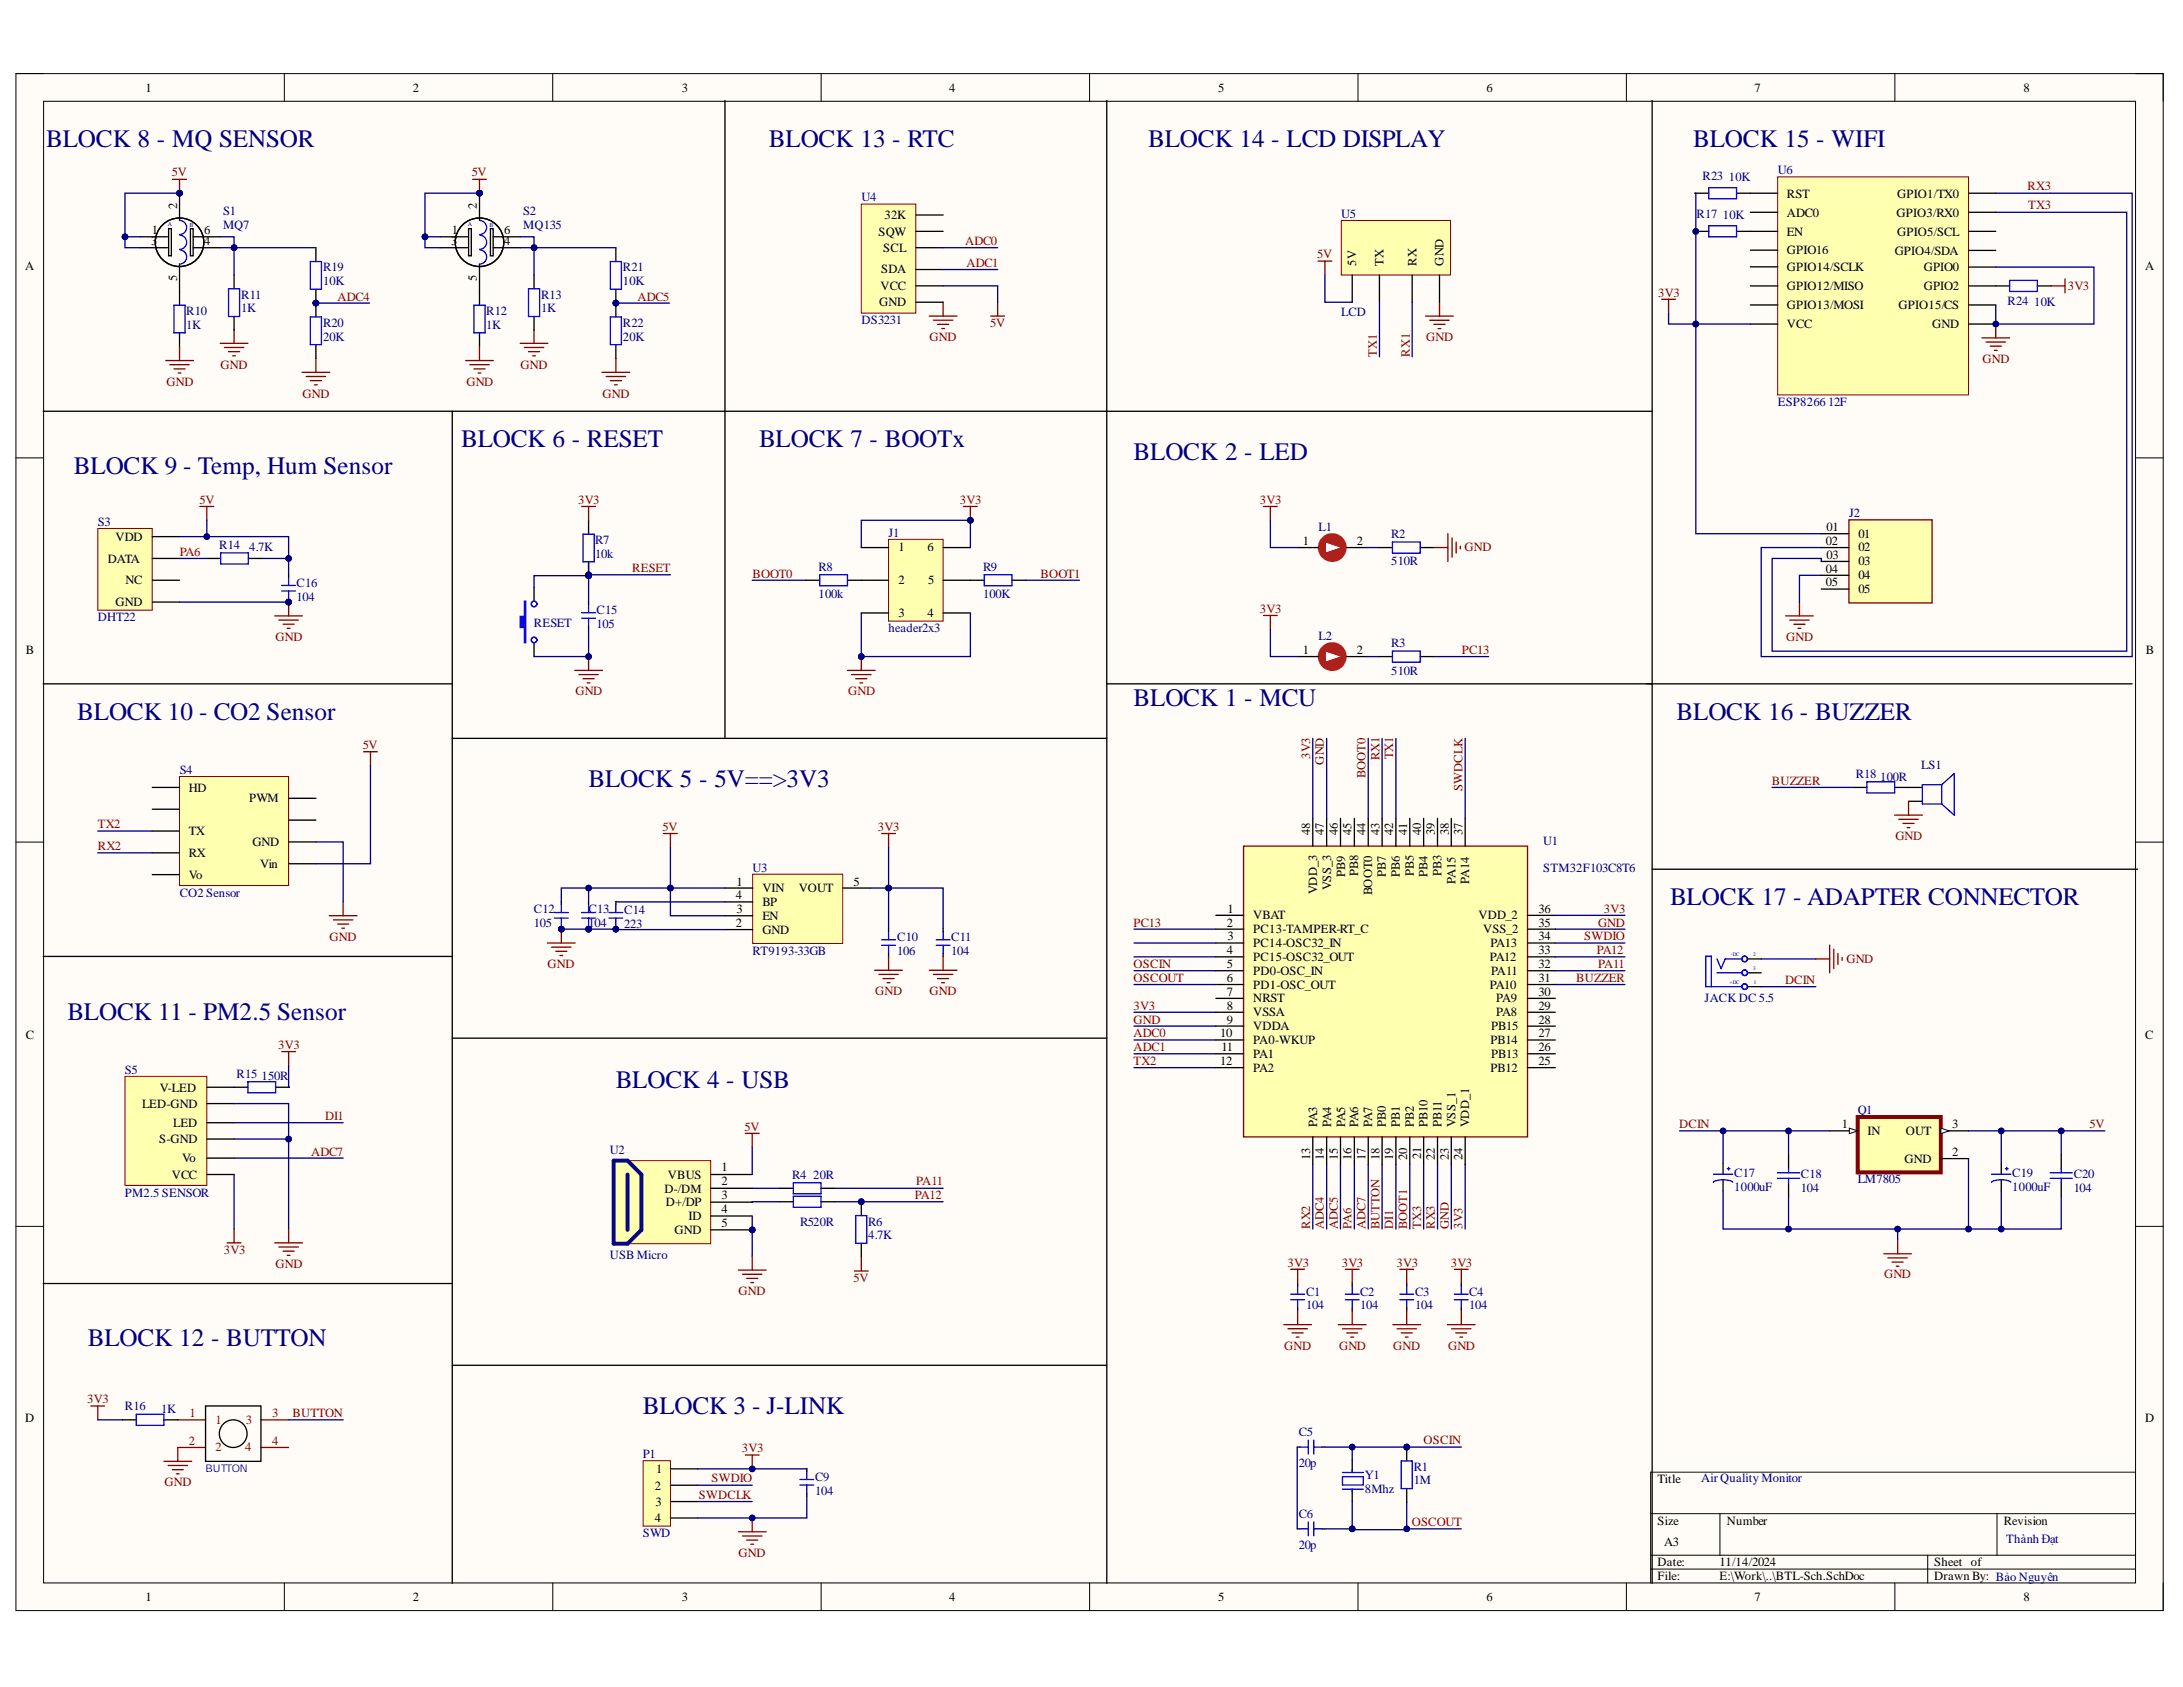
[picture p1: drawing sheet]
<svg xmlns="http://www.w3.org/2000/svg" width="279mm" height="216mm" viewBox="0 0 279 216" stroke-linecap="round" stroke-linejoin="round" font-family="sans-serif">
<defs><g id="words">
<g font-size="3.2" fill="#000080">
<text x="5.9" y="18.9">BLOCK 8 - MQ SENSOR</text>
<text x="98.4" y="18.9">BLOCK 13 - RTC</text>
<text x="147" y="18.9">BLOCK 14 - LCD DISPLAY</text>
<text x="216.7" y="18.9">BLOCK 15 - WIFI</text>
<text x="59" y="57.2">BLOCK 6 - RESET</text>
<text x="97.2" y="57.2">BLOCK 7 - BOOTx</text>
<text x="145.1" y="58.9">BLOCK 2 - LED</text>
<text x="9.5" y="60.7">BLOCK 9 - Temp, Hum Sensor</text>
<text x="9.9" y="92.1">BLOCK 10 - CO2 Sensor</text>
<text x="145.1" y="90.3">BLOCK 1 - MCU</text>
<text x="214.6" y="92.1">BLOCK 16 - BUZZER</text>
<text x="75.3" y="100.7">BLOCK 5 - 5V==&gt;3V3</text>
<text x="213.7" y="115.8">BLOCK 17 - ADAPTER CONNECTOR</text>
<text x="8.6" y="130.5">BLOCK 11 - PM2.5 Sensor</text>
<text x="78.8" y="139.2">BLOCK 4 - USB</text>
<text x="11.2" y="172.3">BLOCK 12 - BUTTON</text>
<text x="82.3" y="181">BLOCK 3 - J-LINK</text>
</g>
<g font-size="1.6">
<text x="18.6" y="11.8">1</text>
<text x="52.8" y="11.8">2</text>
<text x="87.3" y="11.8">3</text>
<text x="121.5" y="11.8">4</text>
<text x="155.9" y="11.8">5</text>
<text x="190.2" y="11.8">6</text>
<text x="224.6" y="11.8">7</text>
<text x="259" y="11.8">8</text>
<text x="19.4" y="29.9">1</text>
<text x="22.7" y="26.8" transform="rotate(-90 22.7 26.8)">2</text>
<text x="26.1" y="29.9">6</text>
<text x="57.8" y="29.9">1</text>
<text x="61" y="26.8" transform="rotate(-90 61 26.8)">2</text>
<text x="64.5" y="29.9">6</text>
<text x="113.2" y="28.1">32K</text>
<text x="228.7" y="25.3">RST</text>
<text x="228.7" y="27.7">ADC0</text>
<text x="242.8" y="27.7">GPIO3/RX0</text>
<text x="242.8" y="25.3">GPIO1/TX0</text>
<text x="3.2" y="34.6">A</text>
<text x="19.4" y="31.4">3</text>
<text x="22.7" y="35.9" transform="rotate(-90 22.7 35.9)">5</text>
<text x="26.1" y="31.4">4</text>
<text x="57.7" y="31.4">3</text>
<text x="61" y="35.9" transform="rotate(-90 61 35.9)">5</text>
<text x="64.5" y="31.4">4</text>
<text x="112.5" y="30.2">SQW</text>
<text x="112.8" y="35">SDA</text>
<text x="113" y="32.2">SCL</text>
<text x="173.6" y="34" transform="rotate(-90 173.6 34)">5V</text>
<text x="177.1" y="34" transform="rotate(-90 177.1 34)">TX</text>
<text x="181.3" y="34" transform="rotate(-90 181.3 34)">RX</text>
<text x="184.7" y="34" transform="rotate(-90 184.7 34)">GND</text>
<text x="228.7" y="30.2">EN</text>
<text x="228.7" y="34.7">GPIO14/SCLK</text>
<text x="228.7" y="32.5">GPIO16</text>
<text x="242.5" y="32.6">GPIO4/SDA</text>
<text x="242.8" y="30.2">GPIO5/SCL</text>
<text x="246.2" y="34.7">GPIO0</text>
<text x="274.5" y="34.6">A</text>
<text x="112.5" y="39.2">GND</text>
<text x="112.7" y="37.1">VCC</text>
<text x="228.7" y="37.1">GPIO12/MISO</text>
<text x="228.7" y="39.6">GPIO13/MOSI</text>
<text x="243" y="39.6">GPIO15/CS</text>
<text x="246.2" y="37.1">GPIO2</text>
<text x="228.7" y="42">VCC</text>
<text x="247.3" y="42">GND</text>
<text x="14.8" y="69.2">VDD</text>
<text x="115" y="70.6">1</text>
<text x="118.7" y="70.6">6</text>
<text x="166.7" y="69.7">1</text>
<text x="173.7" y="69.7">2</text>
<text x="233.7" y="69.7">02</text>
<text x="233.8" y="68">01</text>
<text x="233.8" y="71.5">03</text>
<text x="237.8" y="68.9">01</text>
<text x="237.8" y="70.6">02</text>
<text x="13.8" y="72">DATA</text>
<text x="14.8" y="77.6">GND</text>
<text x="16.1" y="74.8">NC</text>
<text x="115" y="74.8">2</text>
<text x="118.8" y="74.8">5</text>
<text x="233.7" y="73.3">04</text>
<text x="233.7" y="75.1">05</text>
<text x="237.8" y="72.3">03</text>
<text x="237.8" y="74.1">04</text>
<text x="237.8" y="75.9">05</text>
<text x="3.3" y="83.8">B</text>
<text x="115" y="79">3</text>
<text x="118.7" y="79">4</text>
<text x="166.7" y="83.7">1</text>
<text x="173.7" y="83.7">2</text>
<text x="274.6" y="83.8">B</text>
<text x="24.2" y="101.3">HD</text>
<text x="24.2" y="106.9">TX</text>
<text x="31.9" y="102.7">PWM</text>
<text x="167.7" y="106.8" transform="rotate(-90 167.7 106.8)">48</text>
<text x="169.4" y="106.8" transform="rotate(-90 169.4 106.8)">47</text>
<text x="171.2" y="106.8" transform="rotate(-90 171.2 106.8)">46</text>
<text x="173" y="106.8" transform="rotate(-90 173 106.8)">45</text>
<text x="174.8" y="106.8" transform="rotate(-90 174.8 106.8)">44</text>
<text x="176.5" y="106.8" transform="rotate(-90 176.5 106.8)">43</text>
<text x="178.3" y="106.8" transform="rotate(-90 178.3 106.8)">42</text>
<text x="180.1" y="106.8" transform="rotate(-90 180.1 106.8)">41</text>
<text x="181.9" y="106.8" transform="rotate(-90 181.9 106.8)">40</text>
<text x="183.6" y="106.8" transform="rotate(-90 183.6 106.8)">39</text>
<text x="185.4" y="106.8" transform="rotate(-90 185.4 106.8)">38</text>
<text x="187.2" y="106.8" transform="rotate(-90 187.2 106.8)">37</text>
<text x="24.2" y="109.7">RX</text>
<text x="24.2" y="112.5">Vo</text>
<text x="32.3" y="108.3">GND</text>
<text x="33.3" y="111.1">Vin</text>
<text x="94.3" y="113.3">1</text>
<text x="109.2" y="113.3">5</text>
<text x="170.4" y="113.9" transform="rotate(-90 170.4 113.9)">VSS_3</text>
<text x="172.1" y="112.2" transform="rotate(-90 172.1 112.2)">PB9</text>
<text x="173.8" y="112.2" transform="rotate(-90 173.8 112.2)">PB8</text>
<text x="177.4" y="112.2" transform="rotate(-90 177.4 112.2)">PB7</text>
<text x="179.2" y="112.2" transform="rotate(-90 179.2 112.2)">PB6</text>
<text x="180.9" y="112.2" transform="rotate(-90 180.9 112.2)">PB5</text>
<text x="182.7" y="112.2" transform="rotate(-90 182.7 112.2)">PB4</text>
<text x="184.5" y="112.2" transform="rotate(-90 184.5 112.2)">PB3</text>
<text x="186.3" y="113.1" transform="rotate(-90 186.3 113.1)">PA15</text>
<text x="188" y="113.1" transform="rotate(-90 188 113.1)">PA14</text>
<text x="94.2" y="118.7">2</text>
<text x="94.2" y="115.1">4</text>
<text x="94.3" y="116.9">3</text>
<text x="97.6" y="114.2">VIN</text>
<text x="97.6" y="117.7">EN</text>
<text x="97.6" y="119.5">GND</text>
<text x="97.6" y="116">BP</text>
<text x="102.2" y="114.2">VOUT</text>
<text x="157" y="118.6">2</text>
<text x="157.1" y="116.8">1</text>
<text x="160.4" y="117.6">VBAT</text>
<text x="160.4" y="119.4">PC13-TAMPER-RT_C</text>
<text x="168.6" y="114.4" transform="rotate(-90 168.6 114.4)">VDD_3</text>
<text x="175.6" y="114.6" transform="rotate(-90 175.6 114.6)">BOOT0</text>
<text x="189.2" y="117.6">VDD_2</text>
<text x="189.8" y="119.4">VSS_2</text>
<text x="196.9" y="116.8">36</text>
<text x="196.9" y="118.6">35</text>
<text x="157" y="122.1">4</text>
<text x="157" y="123.9">5</text>
<text x="157" y="125.7">6</text>
<text x="157.1" y="120.3">3</text>
<text x="160.4" y="121.2">PC14-OSC32_IN</text>
<text x="160.4" y="123">PC15-OSC32_OUT</text>
<text x="160.4" y="124.7">PD0-OSC_IN</text>
<text x="190.7" y="123">PA12</text>
<text x="190.8" y="121.2">PA13</text>
<text x="190.8" y="124.7">PA11</text>
<text x="196.9" y="120.3">34</text>
<text x="196.9" y="122.1">33</text>
<text x="196.9" y="123.9">32</text>
<text x="196.9" y="125.7">31</text>
<text x="157" y="127.4">7</text>
<text x="157" y="129.2">8</text>
<text x="157" y="131">9</text>
<text x="160.4" y="126.5">PD1-OSC_OUT</text>
<text x="160.4" y="128.3">NRST</text>
<text x="160.4" y="130.1">VSSA</text>
<text x="160.4" y="131.8">VDDA</text>
<text x="190.7" y="126.5">PA10</text>
<text x="190.8" y="131.8">PB15</text>
<text x="191.5" y="128.3">PA9</text>
<text x="191.5" y="130.1">PA8</text>
<text x="196.9" y="127.4">30</text>
<text x="196.9" y="129.2">29</text>
<text x="196.9" y="131">28</text>
<text x="3.3" y="132.9">C</text>
<text x="156.2" y="132.8">10</text>
<text x="156.2" y="136.3">12</text>
<text x="156.3" y="134.5">11</text>
<text x="160.4" y="133.6">PA0-WKUP</text>
<text x="160.4" y="135.4">PA1</text>
<text x="160.4" y="137.2">PA2</text>
<text x="190.8" y="133.6">PB14</text>
<text x="190.8" y="137.2">PB12</text>
<text x="190.8" y="135.4">PB13</text>
<text x="196.9" y="132.8">27</text>
<text x="196.9" y="134.5">26</text>
<text x="196.9" y="136.3">25</text>
<text x="274.5" y="132.9">C</text>
<text x="18.2" y="141.8">LED-GND</text>
<text x="20.5" y="139.7">V-LED</text>
<text x="20.4" y="146.3">S-GND</text>
<text x="22.2" y="144.3">LED</text>
<text x="23.3" y="148.7">Vo</text>
<text x="92.3" y="149.9">1</text>
<text x="167.7" y="148.4" transform="rotate(-90 167.7 148.4)">13</text>
<text x="168.6" y="144.3" transform="rotate(-90 168.6 144.3)">PA3</text>
<text x="169.4" y="148.5" transform="rotate(-90 169.4 148.5)">14</text>
<text x="170.4" y="144.3" transform="rotate(-90 170.4 144.3)">PA4</text>
<text x="171.2" y="148.4" transform="rotate(-90 171.2 148.4)">15</text>
<text x="172.1" y="144.3" transform="rotate(-90 172.1 144.3)">PA5</text>
<text x="173" y="148.5" transform="rotate(-90 173 148.5)">16</text>
<text x="173.8" y="144.3" transform="rotate(-90 173.8 144.3)">PA6</text>
<text x="174.8" y="148.4" transform="rotate(-90 174.8 148.4)">17</text>
<text x="175.6" y="144.3" transform="rotate(-90 175.6 144.3)">PA7</text>
<text x="176.5" y="148.4" transform="rotate(-90 176.5 148.4)">18</text>
<text x="177.4" y="144.3" transform="rotate(-90 177.4 144.3)">PB0</text>
<text x="178.3" y="148.4" transform="rotate(-90 178.3 148.4)">19</text>
<text x="179.2" y="144.3" transform="rotate(-90 179.2 144.3)">PB1</text>
<text x="180.1" y="148.5" transform="rotate(-90 180.1 148.5)">20</text>
<text x="180.9" y="144.3" transform="rotate(-90 180.9 144.3)">PB2</text>
<text x="181.9" y="148.3" transform="rotate(-90 181.9 148.3)">21</text>
<text x="182.7" y="144.3" transform="rotate(-90 182.7 144.3)">PB10</text>
<text x="183.6" y="148.4" transform="rotate(-90 183.6 148.4)">22</text>
<text x="184.5" y="144.3" transform="rotate(-90 184.5 144.3)">PB11</text>
<text x="185.4" y="148.4" transform="rotate(-90 185.4 148.4)">23</text>
<text x="186.3" y="144.3" transform="rotate(-90 186.3 144.3)">VSS_1</text>
<text x="187.2" y="148.5" transform="rotate(-90 187.2 148.5)">24</text>
<text x="188" y="144.3" transform="rotate(-90 188 144.3)">VDD_1</text>
<text x="235.7" y="144.3">1</text>
<text x="239" y="145.3">IN</text>
<text x="243.8" y="148.8">GND</text>
<text x="243.9" y="145.3">OUT</text>
<text x="249.9" y="144.3">3</text>
<text x="249.9" y="147.9">2</text>
<text x="22" y="150.9">VCC</text>
<text x="85.1" y="152.6">D-/DM</text>
<text x="85.2" y="154.4">D+/DP</text>
<text x="85.5" y="150.9">VBUS</text>
<text x="92.3" y="151.7">2</text>
<text x="92.3" y="153.5">3</text>
<text x="92.3" y="155.2">4</text>
<text x="86.3" y="158">GND</text>
<text x="88.1" y="156.2">ID</text>
<text x="92.3" y="157">5</text>
<text x="3.2" y="182">D</text>
<text x="274.5" y="182">D</text>
<text x="83.8" y="190.7">2</text>
<text x="84" y="188.5">1</text>
<text x="212.1" y="189.8">Title</text>
<text x="83.8" y="194.8">4</text>
<text x="83.9" y="192.7">3</text>
<text x="212.1" y="195.1">Size</text>
<text x="213" y="197.8">A3</text>
<text x="221" y="195.1">Number</text>
<text x="256.4" y="195.1">Revision</text>
<text x="212.1" y="200.5">Date:</text>
<text x="212.1" y="202.2">File:</text>
<text x="220.1" y="200.5">11/14/2024</text>
<text x="220.1" y="202.2">E:\Work\..\BTL-Sch.SchDoc</text>
<text x="247.6" y="200.5">Sheet of</text>
<text x="247.6" y="202.2">Drawn By: Bảo Nguyên</text>
<text x="18.6" y="204.9">1</text>
<text x="52.8" y="204.9">2</text>
<text x="87.3" y="204.9">3</text>
<text x="121.5" y="204.9">4</text>
<text x="155.9" y="204.9">5</text>
<text x="190.2" y="204.9">6</text>
<text x="224.6" y="204.9">7</text>
<text x="259" y="204.9">8</text>
</g>
<g font-size="1.6" fill="#800000">
<text x="22" y="22.6">5V</text>
<text x="60.4" y="22.6">5V</text>
<text x="259.5" y="24.3">RX3</text>
<text x="259.6" y="26.8">TX3</text>
<text x="123.5" y="31.4">ADC0</text>
<text x="123.7" y="34.2">ADC1</text>
<text x="168.6" y="33.1">5V</text>
<text x="43.2" y="38.5">ADC4</text>
<text x="81.6" y="38.5">ADC5</text>
<text x="126.7" y="41.8">5V</text>
<text x="212.2" y="38">3V3</text>
<text x="264.7" y="37.1">3V3</text>
<text x="28.2" y="47.2">GND</text>
<text x="66.6" y="47.2">GND</text>
<text x="119" y="43.6">GND</text>
<text x="176.2" y="45.6" transform="rotate(-90 176.2 45.6)">TX1</text>
<text x="180.4" y="45.6" transform="rotate(-90 180.4 45.6)">RX1</text>
<text x="182.5" y="43.6">GND</text>
<text x="253.7" y="46.4">GND</text>
<text x="21.3" y="49.4">GND</text>
<text x="38.7" y="50.9">GND</text>
<text x="59.7" y="49.4">GND</text>
<text x="77.1" y="50.9">GND</text>
<text x="25.5" y="64.5">5V</text>
<text x="74" y="64.5">3V3</text>
<text x="122.9" y="64.5">3V3</text>
<text x="161.2" y="64.5">3V3</text>
<text x="23" y="71.2">PA6</text>
<text x="187.5" y="70.6">GND</text>
<text x="80.9" y="73.2">RESET</text>
<text x="96.3" y="74">BOOT0</text>
<text x="133.2" y="74">BOOT1</text>
<text x="35.3" y="82">GND</text>
<text x="161.2" y="78.4">3V3</text>
<text x="187.1" y="83.7">PC13</text>
<text x="228.6" y="82">GND</text>
<text x="73.6" y="89">GND</text>
<text x="108.6" y="89">GND</text>
<text x="46.4" y="95.8">5V</text>
<text x="167.7" y="97.1" transform="rotate(-90 167.7 97.1)">3V3</text>
<text x="169.4" y="97.9" transform="rotate(-90 169.4 97.9)">GND</text>
<text x="174.8" y="99.6" transform="rotate(-90 174.8 99.6)">BOOT0</text>
<text x="176.5" y="97.3" transform="rotate(-90 176.5 97.3)">RX1</text>
<text x="178.3" y="97.2" transform="rotate(-90 178.3 97.2)">TX1</text>
<text x="187.2" y="101.2" transform="rotate(-90 187.2 101.2)">SWDCLK</text>
<text x="226.8" y="100.4">BUZZER</text>
<text x="12.5" y="106">TX2</text>
<text x="84.8" y="106.3">5V</text>
<text x="112.4" y="106.3">3V3</text>
<text x="242.6" y="107.5">GND</text>
<text x="12.5" y="108.8">RX2</text>
<text x="145.1" y="118.6">PC13</text>
<text x="204.5" y="118.6">GND</text>
<text x="205.3" y="116.8">3V3</text>
<text x="42.2" y="120.4">GND</text>
<text x="70.1" y="123.9">GND</text>
<text x="145.1" y="123.9">OSCIN</text>
<text x="145.1" y="125.7">OSCOUT</text>
<text x="201.7" y="125.7">BUZZER</text>
<text x="202.8" y="120.3">SWDIO</text>
<text x="204.4" y="122.1">PA12</text>
<text x="204.5" y="123.9">PA11</text>
<text x="228.5" y="125.9">DCIN</text>
<text x="236.3" y="123.2">GND</text>
<text x="112" y="127.4">GND</text>
<text x="119" y="127.4">GND</text>
<text x="145.1" y="129.2">3V3</text>
<text x="145.1" y="131">GND</text>
<text x="35.6" y="134.2">3V3</text>
<text x="145.1" y="136.3">TX2</text>
<text x="145.1" y="132.8">ADC0</text>
<text x="145.1" y="134.5">ADC1</text>
<text x="41.6" y="143.3">DI1</text>
<text x="39.8" y="147.9">ADC7</text>
<text x="95.3" y="144.7">5V</text>
<text x="214.9" y="144.3">DCIN</text>
<text x="267.4" y="144.3">5V</text>
<text x="117.1" y="153.5">PA12</text>
<text x="117.3" y="151.7">PA11</text>
<text x="28.7" y="160.5">3V3</text>
<text x="167.7" y="157.3" transform="rotate(-90 167.7 157.3)">RX2</text>
<text x="169.4" y="157.3" transform="rotate(-90 169.4 157.3)">ADC4</text>
<text x="171.2" y="157.3" transform="rotate(-90 171.2 157.3)">ADC5</text>
<text x="173" y="157.3" transform="rotate(-90 173 157.3)">PA6</text>
<text x="174.8" y="157.3" transform="rotate(-90 174.8 157.3)">ADC7</text>
<text x="176.5" y="157.3" transform="rotate(-90 176.5 157.3)">BUTTON</text>
<text x="178.3" y="157.3" transform="rotate(-90 178.3 157.3)">DI1</text>
<text x="180.1" y="157.3" transform="rotate(-90 180.1 157.3)">BOOT1</text>
<text x="181.9" y="157.3" transform="rotate(-90 181.9 157.3)">TX3</text>
<text x="183.6" y="157.3" transform="rotate(-90 183.6 157.3)">RX3</text>
<text x="185.4" y="157.3" transform="rotate(-90 185.4 157.3)">GND</text>
<text x="187.2" y="157.3" transform="rotate(-90 187.2 157.3)">3V3</text>
<text x="35.3" y="162.3">GND</text>
<text x="94.5" y="165.7">GND</text>
<text x="109.2" y="164.1">5V</text>
<text x="164.8" y="162.1">3V3</text>
<text x="171.7" y="162.1">3V3</text>
<text x="178.7" y="162.1">3V3</text>
<text x="185.7" y="162.1">3V3</text>
<text x="241.1" y="163.6">GND</text>
<text x="164.4" y="172.7">GND</text>
<text x="171.4" y="172.7">GND</text>
<text x="178.3" y="172.7">GND</text>
<text x="185.3" y="172.7">GND</text>
<text x="11.2" y="179.6">3V3</text>
<text x="37.5" y="181.4">BUTTON</text>
<text x="95" y="185.8">3V3</text>
<text x="182.2" y="184.8">OSCIN</text>
<text x="21.1" y="190.2">GND</text>
<text x="89.5" y="191.8">SWDCLK</text>
<text x="91.1" y="189.7">SWDIO</text>
<text x="180.7" y="195.3">OSCOUT</text>
<text x="94.5" y="199.3">GND</text>
</g>
<g font-size="1.6" fill="#000080">
<text x="217.9" y="23">R23</text>
<text x="221.3" y="23.2">10K</text>
<text x="227.5" y="22.3">U6</text>
<text x="28.6" y="27.6">S1</text>
<text x="28.6" y="29.3">MQ7</text>
<text x="67" y="27.6">S2</text>
<text x="67" y="29.3">MQ135</text>
<text x="110.3" y="25.8">U4</text>
<text x="171.6" y="27.9">U5</text>
<text x="217.1" y="27.9">R17</text>
<text x="220.5" y="28.1">10K</text>
<text x="41.3" y="34.7">R19</text>
<text x="79.7" y="34.7">R21</text>
<text x="23.8" y="40.3">R10</text>
<text x="30.9" y="38.2">R11</text>
<text x="30.9" y="40">1K</text>
<text x="41.3" y="36.5">10K</text>
<text x="41.3" y="41.8">R20</text>
<text x="62.2" y="40.3">R12</text>
<text x="69.2" y="38.2">R13</text>
<text x="69.2" y="40">1K</text>
<text x="79.7" y="36.5">10K</text>
<text x="79.7" y="41.8">R22</text>
<text x="110.3" y="41.5">DS3231</text>
<text x="171.6" y="40.5">LCD</text>
<text x="257" y="39.1">R24</text>
<text x="260.3" y="39.2">10K</text>
<text x="23.8" y="42.1">1K</text>
<text x="41.3" y="43.6">20K</text>
<text x="62.2" y="42.1">1K</text>
<text x="79.7" y="43.6">20K</text>
<text x="227.5" y="52">ESP8266</text>
<text x="234" y="52">12F</text>
<text x="12.5" y="67.3">S3</text>
<text x="28.1" y="70.2">R14</text>
<text x="31.9" y="70.6">4.7K</text>
<text x="76.2" y="69.6">R7</text>
<text x="76.2" y="71.4">10k</text>
<text x="113.7" y="68.7">J1</text>
<text x="168.8" y="68">L1</text>
<text x="178.1" y="68.9">R2</text>
<text x="236.7" y="66.2">J2</text>
<text x="38" y="75.1">C16</text>
<text x="38" y="76.9">104</text>
<text x="104.8" y="73">R8</text>
<text x="104.8" y="76.6">100k</text>
<text x="125.8" y="73">R9</text>
<text x="125.8" y="76.6">100K</text>
<text x="178.1" y="72.3">510R</text>
<text x="12.5" y="79.5">DHT22</text>
<text x="68.3" y="80.2">RESET</text>
<text x="76.4" y="78.6">C15</text>
<text x="76.4" y="80.4">105</text>
<text x="113.7" y="80.9">header2x3</text>
<text x="168.8" y="81.9">L2</text>
<text x="178.1" y="82.8">R3</text>
<text x="178.1" y="86.4">510R</text>
<text x="23" y="99.1">S4</text>
<text x="237.5" y="99.6">R18</text>
<text x="240.6" y="99.9">100R</text>
<text x="245.9" y="98.5">LS1</text>
<text x="96.3" y="111.6">U3</text>
<text x="197.5" y="108.1">U1</text>
<text x="197.5" y="111.6">STM32F103C8T6</text>
<text x="23" y="114.8">CO2 Sensor</text>
<text x="68.3" y="116.9">C12</text>
<text x="68.3" y="118.6">105</text>
<text x="75.3" y="116.9">C13</text>
<text x="75.3" y="118.6">104</text>
<text x="79.9" y="117">C14</text>
<text x="79.9" y="118.7">223</text>
<text x="96.3" y="122.2">RT9193-33GB</text>
<text x="114.8" y="120.4">C10</text>
<text x="114.8" y="122.2">106</text>
<text x="121.8" y="120.4">C11</text>
<text x="121.8" y="122.2">104</text>
<text x="218.1" y="128.2">JACK DC 5.5</text>
<text x="16" y="137.4">S5</text>
<text x="30.3" y="137.9">R15</text>
<text x="33.5" y="138.3">150R</text>
<text x="237.8" y="142.6">Q1</text>
<text x="78" y="147.6">U2</text>
<text x="16" y="153.1">PM2.5 SENSOR</text>
<text x="101.4" y="150.9">R4</text>
<text x="104.1" y="150.9">20R</text>
<text x="222" y="150.6">C17</text>
<text x="222" y="152.4">1000uF</text>
<text x="230.5" y="150.8">C18</text>
<text x="230.5" y="152.5">104</text>
<text x="237.8" y="151.4">LM7805</text>
<text x="257.5" y="150.6">C19</text>
<text x="257.5" y="152.4">1000uF</text>
<text x="265.4" y="150.8">C20</text>
<text x="265.4" y="152.5">104</text>
<text x="78" y="161.2">USB Micro</text>
<text x="102.4" y="156.9">R520R</text>
<text x="111.1" y="156.9">R6</text>
<text x="111.1" y="158.6">4.7K</text>
<text x="167.2" y="165.8">C1</text>
<text x="167.2" y="167.6">104</text>
<text x="174.1" y="165.8">C2</text>
<text x="174.1" y="167.6">104</text>
<text x="181.1" y="165.8">C3</text>
<text x="181.1" y="167.6">104</text>
<text x="188" y="165.8">C4</text>
<text x="188" y="167.6">104</text>
<text x="16" y="180.4">R16</text>
<text x="20.6" y="180.9">1K</text>
<text x="166.2" y="183.8">C5</text>
<text x="82.3" y="186.6">P1</text>
<text x="104.3" y="189.6">C9</text>
<text x="104.3" y="191.3">104</text>
<text x="166.2" y="187.7">20p</text>
<text x="174.7" y="189.3">Y1</text>
<text x="174.7" y="191.1">8Mhz</text>
<text x="180.9" y="188.2">R1</text>
<text x="180.9" y="190">1M</text>
<text x="217.7" y="189.7">Air Quality Monitor</text>
<text x="82.3" y="196.7">SWD</text>
<text x="166.2" y="194.3">C6</text>
<text x="256.8" y="197.4">Thành Đạt</text>
<text x="166.2" y="198.2">20p</text>
</g>
<g font-size="1.6" fill="#800">
<text x="24.2" y="184.9">2</text>
<text x="24.3" y="181.4">1</text>
<text x="27.6" y="182.2">1</text>
<text x="27.6" y="185.8">2</text>
<text x="31.4" y="185.8">4</text>
<text x="31.5" y="182.2">3</text>
<text x="34.8" y="181.4">3</text>
<text x="34.8" y="184.9">4</text>
</g>
<text font-size="1.4" fill="#00f" x="26.3" y="188.4">BUTTON</text>
<g font-size=".8" fill="#000080">
<text x="21.5" y="28.9">A</text>
<text x="24.3" y="29.1">B</text>
<text x="59.9" y="28.9">A</text>
<text x="62.7" y="29.1">B</text>
</g>
<g font-size=".7" fill="#000080">
<text x="221.4" y="125.9">+DC</text>
<text x="221.5" y="122.4">-DC</text>
<text x="224.4" y="122.4">2</text>
<text x="224.4" y="124.2">3</text>
<text x="224.5" y="125.9">1</text>
</g>
</g></defs>
<path d="M2 9.4h274.9v196.7h-274.9z" fill-rule="evenodd" fill="#fffcf8"/>
<path d="M2 9.4h274.9v196.7h-274.9z" fill="none" stroke="#000" stroke-width=".13"/>
<path d="M5.6 13h267.7v189.6h-267.7z" fill-rule="evenodd" fill="#fffcf8"/>
<g fill="none" stroke="#000" stroke-width=".13">
<path d="M2 9.4h3.6M5.6 13h267.7v189.6h-267.7zM36.4 9.4v3.6M70.7 9.4v3.6M105.1 9.4v3.6M139.5 9.4v3.6M173.8 9.4v3.6M208.2 9.4v3.6M242.5 9.4v3.6M273.3 9.4h3.6v3.6M2 58.6h3.6M273.3 58.6h3.6"/>
<path d="M2 107.8h3.6M273.3 107.8h3.6M2 156.9h3.6M273.3 156.9h3.6M211.3 193.7h62M211.3 199h62M220.1 193.7v5.3M246.7 199v3.6M255.6 193.7v5.3M273.3 188.4h-62v14.2M36.4 202.6v3.5M70.7 202.6v3.5"/>
<path d="M105.1 202.6v3.5M139.5 202.6v3.5M173.8 202.6v3.5M208.2 202.6v3.5M211.3 200.8h62M242.5 202.6v3.5M276.9 202.6v3.5"/>
</g>
<path d="M159.2 108.3h36.3v37.2h-36.3z" fill-rule="evenodd" fill="#ffffb0"/>
<g fill="none" stroke="#800000" stroke-width=".17">
<path d="M159.2 108.3h36.3v37.2h-36.3zM164.3 169.5h3.6M164.8 170.1h2.5M165.2 162.4h1.8M165.4 170.6h1.4M165.9 171.1h.4M166.1 162.4v1.8M166.1 167.8v1.7M171.3 169.5h3.5M171.8 170.1h2.5M172.2 162.4h1.8M172.4 170.6h1.4"/>
<path d="M172.9 171.1h.3M173.1 162.4v1.8M173.1 167.8v1.7M178.3 169.5h3.5M178.8 170.1h2.5M179.2 162.4h1.7M179.3 170.6h1.5M179.9 171.1h.3M180 162.4v1.8M180 167.8v1.7M185.3 169.5h3.5M185.8 170.1h2.5"/>
<path d="M186.1 162.4h1.8M186.3 170.6h1.4M186.9 171.1h.3M187 162.4v1.8M187 167.8v1.7"/>
</g>
<g fill="none" stroke="#000" stroke-width=".17">
<path d="M155.6 117.1h3.6M155.6 118.9h3.6M168 104.7v3.6M169.8 104.7v3.6M171.6 104.7v3.6M173.3 104.7v3.6M175.1 104.7v3.6M176.9 104.7v3.6M178.7 104.7v3.6M180.4 104.7v3.6M182.2 104.7v3.6M184 104.7v3.6"/>
<path d="M185.8 104.7v3.6M187.5 104.7v3.6M195.5 117.1h3.6M195.5 118.9h3.6M155.6 120.7h3.6M155.6 122.5h3.6M155.6 124.2h3.6M155.6 126h3.6M155.6 127.8h3.6M155.6 129.5h3.6M155.6 131.3h3.6M155.6 133.1h3.6"/>
<path d="M155.6 134.9h3.6M155.6 136.6h3.6M195.5 120.7h3.6M195.5 122.5h3.6M195.5 124.2h3.6M195.5 126h3.6M195.5 127.8h3.6M195.5 129.5h3.6M195.5 131.3h3.6M195.5 134.9h3.6M195.5 136.6h3.6M195.5 133.1h3.6"/>
<path d="M168 145.5v3.5M169.8 145.5v3.5M171.6 145.5v3.5M173.3 145.5v3.5M175.1 145.5v3.5M176.9 145.5v3.5M178.7 145.5v3.5M180.4 145.5v3.5M182.2 145.5v3.5M184 145.5v3.5M185.8 145.5v3.5M187.5 145.5v3.5"/>
<path d="M166.1 164.2v.4M166.1 167.4v.4M173.1 164.2v.4M173.1 167.4v.4M180 164.2v.4M180 167.4v.4M187 164.2v.4M187 167.4v.4M166 185.2h.4M166 195.7h.4M169.2 185.2h.4M169.2 195.7h.4"/>
</g>
<g fill="none" stroke="#00f" stroke-width=".17">
<path d="M165.2 166.3h1.8M165.2 165.6h1.8M166.1 164.6v1M166.1 166.3v1.1M172.2 165.6h1.8M172.2 166.3h1.8M173.1 164.6v1M173.1 166.3v1.1M179.2 165.6h1.7M179.2 166.3h1.7M180 164.6v1M180 166.3v1.1"/>
<path d="M186.1 165.6h1.8M186.1 166.3h1.8M187 164.6v1M187 166.3v1.1M166.4 185.2h1M166.4 195.7h1M167.4 184.3v1.8M167.4 194.8v1.8M168.2 185.2h1M168.2 184.3v1.8M168.2 194.8v1.8M168.2 195.7h1"/>
</g>
<circle cx="180.1" cy="185.2" r=".36" fill="#000080"/>
<circle cx="180.1" cy="185.2" r=".36" fill="none" stroke="#000080" stroke-width=".13"/>
<path d="M180 185.2v1.8" fill="none" stroke="#000" stroke-width=".17"/>
<circle cx="180.1" cy="185.2" r=".36" fill="#000080"/>
<circle cx="180.1" cy="185.2" r=".36" fill="none" stroke="#000080" stroke-width=".13"/>
<path d="M180 190.5v1.8M141.7 202.6v-115.1h69.8v115.1" fill="none" stroke="#000" stroke-width=".17"/>
<path d="M179.3 187h1.5v3.5h-1.5z" fill="none" stroke="#00f" stroke-width=".17"/>
<circle cx="170.5" cy="70.1" r="1.77" fill="#f00"/>
<circle cx="170.5" cy="70.1" r="1.77" fill="none" stroke="#f60" stroke-width=".17"/>
<path d="M169.6 69.4l2.2 .7-2.2 .7z" fill="#f8fcff"/>
<path d="M169.6 69.4l2.2 .7-2.2 .7z" fill="none" stroke="#f00" stroke-width=".13"/>
<path d="M166.1 70.1h2.6M172.3 70.1h2.7M176.4 70.1h1.8M181.8 70.1h1.7" fill="none" stroke="#000" stroke-width=".17"/>
<path d="M161.7 64.8h1.8M162.6 64.8v1.8M183.5 70.1h1.8M185.3 68.3v3.6M185.8 68.8v2.5M186.4 69.4v1.4M186.9 69.9v.4" fill="none" stroke="#800000" stroke-width=".17"/>
<path d="M178.2 69.4h3.6v1.4h-3.6z" fill="none" stroke="#00f" stroke-width=".17"/>
<circle cx="170.5" cy="84" r="1.77" fill="#f00"/>
<circle cx="170.5" cy="84" r="1.77" fill="none" stroke="#f60" stroke-width=".17"/>
<path d="M169.6 83.3l2.2 .7-2.2 .7z" fill="#f8fcff"/>
<path d="M169.6 83.3l2.2 .7-2.2 .7z" fill="none" stroke="#f00" stroke-width=".13"/>
<path d="M141.7 87.5v-34.9h69.8v34.9M166.1 84h2.6M172.3 84h2.7M176.4 84h1.8M181.8 84h1.7" fill="none" stroke="#000" stroke-width=".17"/>
<path d="M161.7 78.8h1.8M162.6 78.8v1.7" fill="none" stroke="#800000" stroke-width=".17"/>
<path d="M178.2 83.3h3.6v1.4h-3.6z" fill="none" stroke="#00f" stroke-width=".17"/>
<circle cx="96.3" cy="157.4" r=".35" fill="#000080"/>
<circle cx="96.3" cy="157.4" r=".35" fill="none" stroke="#000080" stroke-width=".13"/>
<path d="M78.5 148.5h12.5v10.7h-12.5z" fill-rule="evenodd" fill="#ffffb0"/>
<path d="M78.5 148.5h12.5v10.7h-12.5z" fill="none" stroke="#800000" stroke-width=".13"/>
<path d="M91 150.3h5.3M91 152.1h5.3M91 153.9h5.3M91 155.6h5.3M91 157.4h5.3" fill="none" stroke="#000" stroke-width=".17"/>
<circle cx="96.3" cy="157.4" r=".35" fill="#000080"/>
<circle cx="96.3" cy="157.4" r=".35" fill="none" stroke="#000080" stroke-width=".13"/>
<path d="M78.5 148.5h1.8l1.8 1.8v7.1l-1.8 1.8h-1.8zM80.3 150.3v7.1" fill="none" stroke="#11037f" stroke-width=".51"/>
<path d="M95.4 145h1.8M96.3 145v1.8M94.5 162.5h3.5M95 163.1h2.5M95.6 163.6h1.4M96.1 164.1h.4M96.3 160.8v1.7" fill="none" stroke="#800000" stroke-width=".17"/>
<path d="M99.8 152.1h1.7M105.1 152.1h1.8" fill="none" stroke="#000" stroke-width=".17"/>
<path d="M101.5 151.4h3.6v1.4h-3.6z" fill="none" stroke="#00f" stroke-width=".17"/>
<circle cx="110.2" cy="153.8" r=".35" fill="#000080"/>
<circle cx="110.2" cy="153.8" r=".35" fill="none" stroke="#000080" stroke-width=".13"/>
<path d="M110.2 153.8v1.8" fill="none" stroke="#000" stroke-width=".17"/>
<circle cx="110.2" cy="153.8" r=".35" fill="#000080"/>
<circle cx="110.2" cy="153.8" r=".35" fill="none" stroke="#000080" stroke-width=".13"/>
<path d="M110.2 159.1v1.8" fill="none" stroke="#000" stroke-width=".17"/>
<path d="M109.5 155.6h1.4v3.5h-1.4z" fill="none" stroke="#00f" stroke-width=".17"/>
<path d="M109.4 162.7h1.7M110.2 160.9v1.8" fill="none" stroke="#800000" stroke-width=".17"/>
<path d="M96.3 111.9h11.6v8.8h-11.6z" fill-rule="evenodd" fill="#ffffb0"/>
<path d="M96.3 111.9h11.6v8.8h-11.6z" fill="none" stroke="#800000" stroke-width=".13"/>
<path d="M92.8 113.7h3.5M92.8 117.2h3.5M92.8 119h3.5M92.8 115.4h3.5M107.9 113.7h3.5M113.7 118.9v.3M120.7 118.9v.3M113.7 122v.4M120.7 122v.4" fill="none" stroke="#000" stroke-width=".17"/>
<path d="M113.7 119.2v1.1M120.7 119.2v1.1M112.8 121h1.8M112.8 120.3h1.8M113.7 121v1M119.8 121h1.8M119.8 120.3h1.8M120.7 121v1" fill="none" stroke="#00f" stroke-width=".17"/>
<path d="M112.8 106.7h1.8M113.7 106.7v1.7M112 124.2h3.5M112.5 124.7h2.5M113 125.2h1.4M113.5 125.8h.4M113.7 122.4v1.8M118.9 124.2h3.6M119.5 124.7h2.5M120 125.2h1.4M120.5 125.8h.4M120.7 122.4v1.8" fill="none" stroke="#800000" stroke-width=".17"/>
<circle cx="71.8" cy="118.9" r=".35" fill="#000080"/>
<circle cx="71.8" cy="118.9" r=".35" fill="none" stroke="#000080" stroke-width=".13"/>
<path d="M71 117.5h1.7M71 116.8h1.7M71.8 115.7v1.1M71.8 117.5v1.1" fill="none" stroke="#00f" stroke-width=".17"/>
<path d="M71.8 115.4v.3M71.8 118.6v.3" fill="none" stroke="#000" stroke-width=".17"/>
<circle cx="71.8" cy="118.9" r=".35" fill="#000080"/>
<circle cx="71.8" cy="118.9" r=".35" fill="none" stroke="#000080" stroke-width=".13"/>
<circle cx="75.3" cy="118.9" r=".35" fill="#000080"/>
<circle cx="75.3" cy="118.9" r=".35" fill="none" stroke="#000080" stroke-width=".13"/>
<path d="M74.4 117.5h1.8M74.4 116.8h1.8M75.3 115.7v1.1M75.3 117.5v1.1" fill="none" stroke="#00f" stroke-width=".17"/>
<path d="M75.3 115.4v.3M75.3 118.6v.3" fill="none" stroke="#000" stroke-width=".17"/>
<circle cx="75.3" cy="118.9" r=".35" fill="#000080"/>
<circle cx="75.3" cy="118.9" r=".35" fill="none" stroke="#000080" stroke-width=".13"/>
<circle cx="78.8" cy="118.9" r=".35" fill="#000080"/>
<circle cx="78.8" cy="118.9" r=".35" fill="none" stroke="#000080" stroke-width=".13"/>
<path d="M77.9 117.5h1.8M77.9 116.8h1.8M78.8 115.7v1.1M78.8 117.5v1.1" fill="none" stroke="#00f" stroke-width=".17"/>
<path d="M78.8 115.4v.3M78.8 118.6v.3" fill="none" stroke="#000" stroke-width=".17"/>
<circle cx="78.8" cy="118.9" r=".35" fill="#000080"/>
<circle cx="78.8" cy="118.9" r=".35" fill="none" stroke="#000080" stroke-width=".13"/>
<path d="M71.8 118.9v1.8M70.1 120.7h3.5M70.6 121.2h2.5M71.1 121.7h1.5M71.7 122.3h.3" fill="none" stroke="#800000" stroke-width=".17"/>
<circle cx="71.8" cy="118.9" r=".35" fill="#000080"/>
<circle cx="71.8" cy="118.9" r=".35" fill="none" stroke="#000080" stroke-width=".13"/>
<path d="M84.9 106.7h1.8M85.8 106.7v1.7" fill="none" stroke="#800000" stroke-width=".17"/>
<path d="M141.7 52.6h-83.8v150M68.4 75.2v1.7M57.9 94.5h83.8M68.4 82.3v1.7M57.9 132.9h83.8M57.9 174.7h83.8" fill="none" stroke="#000" stroke-width=".17"/>
<path d="M67.1 76.9h.2v5.4h-.2v-2h-.5v-1.4h.5z" fill-rule="evenodd" fill="#00f"/>
<g fill="none" stroke="#00f" stroke-width=".17">
<path d="M67.1 76.9h.2v5.4h-.2v-2h-.5v-1.4h.5zM74.4 79.1h1.8M74.4 78.4h1.8M75.3 77.3v1.1M75.3 79.1v1.1"/>
<circle cx="68.4" cy="77.3" r=".36"/>
<circle cx="68.4" cy="81.9" r=".36"/>
</g>
<path d="M75.3 77v.3M75.3 80.2v.3" fill="none" stroke="#000" stroke-width=".17"/>
<path d="M73.6 85.8h3.5M74.1 86.3h2.5M74.6 86.9h1.4M75.2 87.4h.3M75.3 84v1.8" fill="none" stroke="#800000" stroke-width=".17"/>
<circle cx="75.3" cy="84" r=".36" fill="#000080"/>
<circle cx="75.3" cy="84" r=".36" fill="none" stroke="#000080" stroke-width=".13"/>
<circle cx="75.3" cy="73.7" r=".35" fill="#000080"/>
<circle cx="75.3" cy="73.7" r=".35" fill="none" stroke="#000080" stroke-width=".13"/>
<path d="M75.3 71.9v1.8" fill="none" stroke="#000" stroke-width=".17"/>
<circle cx="75.3" cy="73.7" r=".35" fill="#000080"/>
<circle cx="75.3" cy="73.7" r=".35" fill="none" stroke="#000080" stroke-width=".13"/>
<path d="M92.8 52.6v41.9M75.3 66.6v1.8" fill="none" stroke="#000" stroke-width=".17"/>
<path d="M74.6 68.4h1.4v3.5h-1.4z" fill="none" stroke="#00f" stroke-width=".17"/>
<path d="M74.4 64.8h1.8M75.3 64.8v1.8M123.3 64.8h1.8M124.2 64.8v1.8" fill="none" stroke="#800000" stroke-width=".17"/>
<circle cx="124.2" cy="66.6" r=".35" fill="#000080"/>
<circle cx="124.2" cy="66.6" r=".35" fill="none" stroke="#000080" stroke-width=".13"/>
<path d="M108.5 85.8h3.5M109 86.3h2.5M109.5 86.9h1.4M110.1 87.4h.3M110.2 84v1.8" fill="none" stroke="#800000" stroke-width=".17"/>
<circle cx="110.2" cy="84" r=".36" fill="#000080"/>
<circle cx="110.2" cy="84" r=".36" fill="none" stroke="#000080" stroke-width=".13"/>
<path d="M141.7 12.9v39.7M5.5 52.6h52.4M103.3 187.9v.4M103.3 191.1v.4" fill="none" stroke="#000" stroke-width=".17"/>
<path d="M102.4 190.1h1.7M102.4 189.3h1.7M103.3 188.3v1M103.3 190.1v1" fill="none" stroke="#00f" stroke-width=".17"/>
<path d="M94.5 196h3.5M95 196.6h2.5M95.6 197.1h1.4M96.1 197.6h.4M96.3 194.3v1.7" fill="none" stroke="#800000" stroke-width=".17"/>
<circle cx="96.3" cy="194.3" r=".35" fill="#000080"/>
<circle cx="96.3" cy="194.3" r=".35" fill="none" stroke="#000080" stroke-width=".13"/>
<path d="M95.4 186.2h1.8M96.3 186.2v1.8" fill="none" stroke="#800000" stroke-width=".17"/>
<circle cx="96.3" cy="188" r=".35" fill="#000080"/>
<circle cx="96.3" cy="188" r=".35" fill="none" stroke="#000080" stroke-width=".13"/>
<path d="M23 37.3v1.8M23 42.6v1.8M103.1 74.3h1.8M108.5 74.3h1.7M124.2 74.3h1.8M129.5 74.3h1.8M173.1 186.9v1.5M173.1 190.6v1.6" fill="none" stroke="#000" stroke-width=".17"/>
<path d="M22.3 39.1h1.4v3.5h-1.4zM104.9 73.6h3.6v1.4h-3.6zM126 73.6h3.5v1.4h-3.5zM171.8 190.6h2.7M171.8 188.4h2.7M171.8 189h2.7v1h-2.7zM173.1 188.1v.3M173.1 190.6v.3" fill="none" stroke="#00f" stroke-width=".17"/>
<path d="M22.1 23h1.8M23 23v1.7M21.2 46.1h3.6M21.7 46.7h2.5M22.3 47.2h1.4M22.8 47.7h.4M23 44.4v1.7" fill="none" stroke="#800000" stroke-width=".17"/>
<circle cx="23" cy="24.7" r=".35" fill="#000080"/>
<circle cx="23" cy="24.7" r=".35" fill="none" stroke="#000080" stroke-width=".13"/>
<path d="M30 35.2v1.8M61.4 37.3v1.8M30 40.5v1.8M61.4 42.6v1.8" fill="none" stroke="#000" stroke-width=".17"/>
<path d="M29.2 37h1.5v3.5h-1.5zM60.7 39.1h1.4v3.5h-1.4z" fill="none" stroke="#00f" stroke-width=".17"/>
<path d="M60.5 23h1.8M61.4 23v1.7M28.2 43.9h3.5M28.7 44.5h2.5M29.2 45h1.5M29.8 45.5h.3M30 42.2v1.7M59.6 46.1h3.5M60.1 46.7h2.5M60.7 47.2h1.4M61.2 47.7h.3M61.4 44.4v1.7" fill="none" stroke="#800000" stroke-width=".17"/>
<circle cx="61.4" cy="24.7" r=".36" fill="#000080"/>
<circle cx="61.4" cy="24.7" r=".36" fill="none" stroke="#000080" stroke-width=".13"/>
<path d="M92.8 12.9v39.7M68.4 35.2v1.8M68.4 40.5v1.8M5.5 87.5h52.4" fill="none" stroke="#000" stroke-width=".17"/>
<path d="M67.6 37h1.5v3.5h-1.5z" fill="none" stroke="#00f" stroke-width=".17"/>
<path d="M66.6 43.9h3.5M67.1 44.5h2.5M67.6 45h1.5M68.2 45.5h.3M68.4 42.2v1.7" fill="none" stroke="#800000" stroke-width=".17"/>
<circle cx="36.9" cy="77.1" r=".36" fill="#000080"/>
<circle cx="36.9" cy="77.1" r=".36" fill="none" stroke="#000080" stroke-width=".13"/>
<path d="M36.1 75.6h1.7M36.1 74.9h1.7M36.9 73.9v1M36.9 75.6v1.1" fill="none" stroke="#00f" stroke-width=".17"/>
<path d="M36.9 73.5v.4M36.9 76.7v.4" fill="none" stroke="#000" stroke-width=".17"/>
<circle cx="36.9" cy="77.1" r=".36" fill="#000080"/>
<circle cx="36.9" cy="77.1" r=".36" fill="none" stroke="#000080" stroke-width=".13"/>
<path d="M35.2 78.8h3.5M35.7 79.4h2.5M36.2 79.9h1.4M36.9 77.1v1.7M36.8 80.4h.3" fill="none" stroke="#800000" stroke-width=".17"/>
<circle cx="36.9" cy="77.1" r=".36" fill="#000080"/>
<circle cx="36.9" cy="77.1" r=".36" fill="none" stroke="#000080" stroke-width=".13"/>
<g fill="none" stroke="#800000" stroke-width=".17">
<path d="M120.7 38.7v1.8M127.7 38.7v1.8M168.7 33.4h1.8M169.6 33.4v1.8M184.2 38.7v1.8M212.7 38.3h1.7M213.6 38.3v1.8M118.9 40.5h3.6M119.5 41h2.5M120 41.5h1.4M120.5 42h.4M126.8 40.5h1.8"/>
<path d="M182.5 40.5h3.5M183 41h2.5M183.5 41.5h1.4M184.1 42.1h.3M253.7 43.2h3.5M254.2 43.8h2.5M254.7 44.3h1.5M255.3 44.8h.3M255.4 41.5v1.7M25.6 64.8h1.8M26.5 64.8v1.8M46.5 96.2h1.8"/>
<path d="M47.4 96.2v1.8M42.1 117.2h3.6M42.7 117.7h2.5M43.2 118.3h1.4M43.7 118.8h.4M43.9 115.4v1.8M242.5 104.3h3.5M243 104.9h2.5M243.6 105.4h1.4M244.1 105.9h.3M244.3 102.5v1.8M36.1 134.6h1.7"/>
<path d="M36.9 134.6v1.8M29.1 159.1h1.7M30 157.3v1.8M35.2 159.1h3.5M35.7 159.6h2.5M36.9 157.3v1.8M11.6 179.9h1.8M12.5 179.9v1.8M36.2 160.1h1.4M36.8 160.7h.3M21 187h3.5M21.5 187.6h2.5"/>
<path d="M22 188.1h1.5M22.6 188.6h.3M22.8 185.2v1.8"/>
</g>
<g fill="none" stroke="#000" stroke-width=".17">
<path d="M211.5 12.9v39.7M216.9 29.6h1.8M222.3 29.6h1.7M26.5 71.5h1.7M31.8 71.5h1.8M210.8 87.5h62.1M211.5 111.2h62.1M237.2 100.8h1.7M242.5 100.8h3.5M244.3 102.5h1.7M5.5 122.4h52.4M30 139.1h1.7"/>
<path d="M35.3 139.1h1.7M5.5 164.3h52.4M26.3 179.9h7.1v7.1h-7.1zM15.7 181.7h1.7M21 181.7h1.8"/>
<circle cx="29.8" cy="183.5" r="1.77"/>
</g>
<path d="M218.7 28.9h3.6v1.4h-3.6zM28.2 70.8h3.6v1.4h-3.6zM238.9 100.1h3.6v1.4h-3.6zM248.5 100.4l1.6-1.4v5.3l-1.6-1.4M248.5 100.4v2.5M248.5 100.4h-2.5v2.5h2.5M31.7 138.4h3.6v1.5h-3.6zM17.4 181h3.6v1.4h-3.6z" fill="none" stroke="#00f" stroke-width=".17"/>
<path d="M22.8 181.7h3.5M22.8 185.2h3.5M33.4 181.7h3.5M33.4 185.2h3.5" fill="none" stroke="#800" stroke-width=".17"/>
<circle cx="61.4" cy="24.7" r=".36" fill="#000080"/>
<circle cx="61.4" cy="24.7" r=".36" fill="none" stroke="#000080" stroke-width=".13"/>
<g fill="none" stroke="#000" stroke-width=".17">
<path d="M56.3 30.3h3.5M56.3 31.7h3.5M60 29.3h.3v3.4h-.3zM61.4 24.7v3.5M62.8 29.3h.3v3.4h-.3zM63.1 30.3h3.5M63.1 31.7h3.5"/>
<circle cx="61.4" cy="31" r="3.1"/>
</g>
<circle cx="61.4" cy="24.7" r=".36" fill="#000080"/>
<circle cx="61.4" cy="24.7" r=".36" fill="none" stroke="#000080" stroke-width=".13"/>
<path d="M61.4 33.8v3.5" fill="none" stroke="#000" stroke-width=".17"/>
<path d="M61.4 28.2a.91 .91 0 0 1 .9 1 .91 .91 0 0 1-.9 .8M61.4 30.1a.91 .91 0 0 1 .9 .9 .91 .91 0 0 1-.9 .9M61.4 32a.91 .91 0 0 1 .9 .9 .91 .91 0 0 1-.9 .9" fill="none" stroke="#00f" stroke-width=".17"/>
<circle cx="23" cy="24.7" r=".35" fill="#000080"/>
<circle cx="23" cy="24.7" r=".35" fill="none" stroke="#000080" stroke-width=".13"/>
<g fill="none" stroke="#000" stroke-width=".17">
<path d="M18 30.3h3.4M18 31.7h3.4M21.6 29.3h.3v3.4h-.3zM23 24.7v3.5M24.4 29.3h.3v3.4h-.3zM24.7 30.3h3.5M24.7 31.7h3.5"/>
<circle cx="23" cy="31" r="3.1"/>
</g>
<circle cx="23" cy="24.7" r=".35" fill="#000080"/>
<circle cx="23" cy="24.7" r=".35" fill="none" stroke="#000080" stroke-width=".13"/>
<path d="M23 33.8v3.5" fill="none" stroke="#000" stroke-width=".17"/>
<path d="M23 28.2a.91 .91 0 0 1 .9 .9 .91 .91 0 0 1-.9 .9M23 30.1a.91 .91 0 0 1 .9 .9 .91 .91 0 0 1-.9 .9M23 32a.91 .91 0 0 1 .9 .9 .91 .91 0 0 1-.9 .9" fill="none" stroke="#00f" stroke-width=".17"/>
<path d="M23 99.4h13.9v13.9h-13.9z" fill-rule="evenodd" fill="#ffffb0"/>
<path d="M23 99.4h13.9v13.9h-13.9z" fill="none" stroke="#800000" stroke-width=".13"/>
<path d="M19.5 100.8h3.5M19.5 103.6h3.5M19.5 106.4h3.5M19.5 109.1h3.5M19.5 111.9h3.5M36.9 102.2h3.5M36.9 105h3.5M36.9 107.8h3.5M36.9 110.5h3.5" fill="none" stroke="#000" stroke-width=".17"/>
<path d="M113.7 69h7v10.5h-7z" fill-rule="evenodd" fill="#ffffb0"/>
<path d="M113.7 69h7v10.5h-7z" fill="none" stroke="#800000" stroke-width=".13"/>
<path d="M110.2 70.1h3.5M110.2 74.3h3.5M110.2 78.4h3.5M120.7 70.1h3.5M120.7 74.3h3.5M120.7 78.4h3.5M99.8 153.8h1.7M105.1 153.8h1.8" fill="none" stroke="#000" stroke-width=".17"/>
<path d="M101.5 153.1h3.6v1.4h-3.6z" fill="none" stroke="#00f" stroke-width=".17"/>
<circle cx="40.4" cy="38.8" r=".36" fill="#000080"/>
<circle cx="40.4" cy="38.8" r=".36" fill="none" stroke="#000080" stroke-width=".13"/>
<path d="M40.4 31.7v1.8M40.4 37v1.8" fill="none" stroke="#000" stroke-width=".17"/>
<circle cx="40.4" cy="38.8" r=".36" fill="#000080"/>
<circle cx="40.4" cy="38.8" r=".36" fill="none" stroke="#000080" stroke-width=".13"/>
<path d="M39.7 33.5h1.4v3.5h-1.4z" fill="none" stroke="#00f" stroke-width=".17"/>
<circle cx="40.4" cy="38.8" r=".36" fill="#000080"/>
<circle cx="40.4" cy="38.8" r=".36" fill="none" stroke="#000080" stroke-width=".13"/>
<path d="M40.4 38.8v1.8" fill="none" stroke="#000" stroke-width=".17"/>
<circle cx="40.4" cy="38.8" r=".36" fill="#000080"/>
<circle cx="40.4" cy="38.8" r=".36" fill="none" stroke="#000080" stroke-width=".13"/>
<path d="M40.4 44.1v1.8" fill="none" stroke="#000" stroke-width=".17"/>
<path d="M39.7 40.6h1.4v3.5h-1.4z" fill="none" stroke="#00f" stroke-width=".17"/>
<path d="M38.7 47.7h3.5M39.2 48.2h2.5M39.7 48.7h1.4M40.3 49.2h.3M40.4 45.9v1.8" fill="none" stroke="#800000" stroke-width=".17"/>
<circle cx="78.8" cy="38.8" r=".35" fill="#000080"/>
<circle cx="78.8" cy="38.8" r=".35" fill="none" stroke="#000080" stroke-width=".13"/>
<path d="M78.8 31.7v1.8M78.8 37v1.8" fill="none" stroke="#000" stroke-width=".17"/>
<circle cx="78.8" cy="38.8" r=".35" fill="#000080"/>
<circle cx="78.8" cy="38.8" r=".35" fill="none" stroke="#000080" stroke-width=".13"/>
<path d="M78.1 33.5h1.4v3.5h-1.4z" fill="none" stroke="#00f" stroke-width=".17"/>
<circle cx="78.8" cy="38.8" r=".35" fill="#000080"/>
<circle cx="78.8" cy="38.8" r=".35" fill="none" stroke="#000080" stroke-width=".13"/>
<path d="M78.8 38.8v1.8" fill="none" stroke="#000" stroke-width=".17"/>
<circle cx="78.8" cy="38.8" r=".35" fill="#000080"/>
<circle cx="78.8" cy="38.8" r=".35" fill="none" stroke="#000080" stroke-width=".13"/>
<path d="M78.8 44.1v1.8" fill="none" stroke="#000" stroke-width=".17"/>
<path d="M78.1 40.6h1.4v3.5h-1.4z" fill="none" stroke="#00f" stroke-width=".17"/>
<path d="M77 47.7h3.6M77.6 48.2h2.5M78.1 48.7h1.4M78.6 49.2h.4M78.8 45.9v1.8" fill="none" stroke="#800000" stroke-width=".17"/>
<path d="M12.5 67.6h7v10.5h-7z" fill-rule="evenodd" fill="#ffffb0"/>
<path d="M12.5 67.6h7v10.5h-7z" fill="none" stroke="#800000" stroke-width=".13"/>
<path d="M19.5 68.7h3.5M19.5 71.5h3.5M19.5 74.3h3.5M19.5 77.1h3.5" fill="none" stroke="#000" stroke-width=".17"/>
<path d="M171.7 28.2h13.9v7h-13.9z" fill-rule="evenodd" fill="#ffffb0"/>
<path d="M171.7 28.2h13.9v7h-13.9z" fill="none" stroke="#800000" stroke-width=".13"/>
<path d="M173.1 35.2v3.5M176.6 35.2v3.5M180.7 35.2v3.5M184.2 35.2v3.5" fill="none" stroke="#000" stroke-width=".17"/>
<path d="M16 137.8h10.5v13.9h-10.5z" fill-rule="evenodd" fill="#ffffb0"/>
<path d="M16 137.8h10.5v13.9h-10.5z" fill="none" stroke="#800000" stroke-width=".13"/>
<path d="M216.9 24.7h1.8M222.3 24.7h1.7M255.4 36.6h1.8M260.8 36.6h1.7M26.5 139.1h3.5M26.5 150.3h3.5M26.5 141.2h3.5M26.5 143.7h3.5M26.5 148.2h3.5M26.5 145.8h3.5" fill="none" stroke="#000" stroke-width=".17"/>
<path d="M218.7 24h3.6v1.4h-3.6zM257.2 35.9h3.6v1.4h-3.6z" fill="none" stroke="#00f" stroke-width=".17"/>
<path d="M262.5 36.6h1.8M264.3 35.7v1.8M228.5 78.8h3.6M229.1 79.4h2.4M229.6 79.9h1.4M230.3 77v1.8M230.1 80.4h.4" fill="none" stroke="#800000" stroke-width=".17"/>
<path d="M227.5 22.6h24.4v27.9h-24.4z" fill-rule="evenodd" fill="#ffffb0"/>
<path d="M227.5 22.6h24.4v27.9h-24.4z" fill="none" stroke="#800000" stroke-width=".13"/>
<g fill="none" stroke="#000" stroke-width=".17">
<path d="M224 24.7h3.5M224 27.2h3.5M224 29.6h3.5M224 34.2h3.5M224 36.6h3.5M224 39h3.5M224 32h3.5M251.9 24.7h3.5M251.9 27.2h3.5M251.9 29.6h3.5M251.9 36.6h3.5M251.9 39h3.5"/>
<path d="M251.9 32h3.5M251.9 34.2h3.5M224 41.5h3.5M251.9 41.5h3.5M223.7 126.3h1.7M223.7 124.5h1.7M223.7 122.7h1.7M220.5 148.9v1.4M220.5 151v1.4M228.9 147.8v1.8M228.9 151.3v1.8M256.1 148.9v1.4"/>
<path d="M256.1 151v1.4M263.8 147.8v1.8M263.8 151.3v1.8"/>
</g>
<g fill="none" stroke="#00f" stroke-width=".17">
<path d="M219 126.3v-3.9h-.7v3.9h4.6M219.8 124.5h3.1M219.8 122.7l.5 1.3 .5-1.3h2.1M219.3 150.3h2.5M221.1 149.6h.3M221.2 149.4v.3M221.8 151.3a2.54 2.54 0 0 0-2.5 0M227.5 150.8h2.8M227.5 150.1h2.8M228.9 149.6v.5M228.9 150.8v.5M254.9 150.3h2.5"/>
<path d="M256.7 149.6h.3M256.9 149.4v.3M257.4 151.3a2.54 2.54 0 0 0-2.5 0M262.4 150.8h2.8M262.4 150.1h2.8M263.8 149.6v.5M263.8 150.8v.5"/>
<circle cx="223.3" cy="122.7" r=".36"/>
<circle cx="223.3" cy="126.3" r=".35"/>
<circle cx="223.3" cy="124.5" r=".35"/>
</g>
<path d="M232.4 122.7h1.8M234.2 120.9v3.6M234.7 121.5v2.5M235.2 122v1.4M235.8 122.5v.4M242.9 158.7v1.8M241.1 160.5h3.5M241.6 161h2.5M242.2 161.5h1.4M242.7 162.1h.3" fill="none" stroke="#800000" stroke-width=".17"/>
<path d="M237.8 143h10.6v7h-10.6z" fill-rule="evenodd" fill="#ffffb0"/>
<path d="M237.8 143h10.6v7h-10.6z" fill="none" stroke="#800000" stroke-width=".51"/>
<path d="M234.2 144.7h3.6" fill="none" stroke="#000" stroke-width=".17"/>
<path d="M236.7 144.4l1.1 .3-1.1 .4z" fill="#f8fcff"/>
<path d="M236.7 144.4l1.1 .3-1.1 .4z" fill="none" stroke="#000" stroke-width=".13"/>
<path d="M248.4 144.7h3.5" fill="none" stroke="#000" stroke-width=".17"/>
<path d="M248.4 144.4l1.1 .3-1.1 .4z" fill="#f8fcff"/>
<path d="M248.4 144.4l1.1 .3-1.1 .4z" fill="none" stroke="#000" stroke-width=".13"/>
<path d="M248.4 148.3h3.5" fill="none" stroke="#000" stroke-width=".17"/>
<path d="M110.2 26.1h7v14h-7z" fill-rule="evenodd" fill="#ffffb0"/>
<path d="M110.2 26.1h7v14h-7z" fill="none" stroke="#800000" stroke-width=".13"/>
<path d="M117.2 27.5h3.5M117.2 38.7h3.5M117.2 29.6h3.5M117.2 36.6h3.5M117.2 31.7h3.5M117.2 34.5h3.5" fill="none" stroke="#000" stroke-width=".17"/>
<path d="M82.3 186.9h3.5v8.4h-3.5z" fill-rule="evenodd" fill="#ffffb0"/>
<path d="M82.3 186.9h3.5v8.4h-3.5z" fill="none" stroke="#800000" stroke-width=".13"/>
<path d="M85.8 188h3.5M85.8 194.3h3.5M85.8 190.1h3.5M85.8 192.2h3.5" fill="none" stroke="#000" stroke-width=".17"/>
<path d="M145.1 131.3h10.5M145.1 129.5h10.5M166 185.2v10.5M169.6 185.2h3.5v1.7" fill="none" stroke="#000080" stroke-width=".17"/>
<circle cx="173.1" cy="185.2" r=".36" fill="#000080"/>
<circle cx="173.1" cy="185.2" r=".36" fill="none" stroke="#000080" stroke-width=".13"/>
<path d="M173.1 185.2h6.9" fill="none" stroke="#000080" stroke-width=".17"/>
<circle cx="173.1" cy="185.2" r=".36" fill="#000080"/>
<circle cx="173.1" cy="185.2" r=".36" fill="none" stroke="#000080" stroke-width=".13"/>
<circle cx="180.1" cy="185.2" r=".36" fill="#000080"/>
<circle cx="180.1" cy="185.2" r=".36" fill="none" stroke="#000080" stroke-width=".13"/>
<path d="M169.6 195.7h3.5" fill="none" stroke="#000080" stroke-width=".17"/>
<circle cx="173.1" cy="195.7" r=".35" fill="#000080"/>
<circle cx="173.1" cy="195.7" r=".35" fill="none" stroke="#000080" stroke-width=".13"/>
<path d="M180 185.2h7" fill="none" stroke="#000080" stroke-width=".17"/>
<circle cx="180.1" cy="185.2" r=".36" fill="#000080"/>
<circle cx="180.1" cy="185.2" r=".36" fill="none" stroke="#000080" stroke-width=".13"/>
<path d="M145.1 124.2h10.5M145.1 126h10.5M173.1 192.2v3.5" fill="none" stroke="#000080" stroke-width=".17"/>
<circle cx="173.1" cy="195.7" r=".35" fill="#000080"/>
<circle cx="173.1" cy="195.7" r=".35" fill="none" stroke="#000080" stroke-width=".13"/>
<path d="M180 195.7h7" fill="none" stroke="#000080" stroke-width=".17"/>
<circle cx="180" cy="195.7" r=".35" fill="#000080"/>
<circle cx="180" cy="195.7" r=".35" fill="none" stroke="#000080" stroke-width=".13"/>
<path d="M180 192.3v3.5h-6.9v-.1" fill="none" stroke="#000080" stroke-width=".17"/>
<circle cx="173.1" cy="195.7" r=".35" fill="#000080"/>
<circle cx="173.1" cy="195.7" r=".35" fill="none" stroke="#000080" stroke-width=".13"/>
<circle cx="180" cy="195.7" r=".35" fill="#000080"/>
<circle cx="180" cy="195.7" r=".35" fill="none" stroke="#000080" stroke-width=".13"/>
<path d="M162.6 66.6v3.5h3.5M175 70.1h1.4M162.6 80.5v3.5h3.5M175 84h1.4M183.5 84h7M145.1 120.7h10.5M145.1 122.5h10.5M96.3 146.8v3.5M96.3 155.6v1.8" fill="none" stroke="#000080" stroke-width=".17"/>
<circle cx="96.3" cy="157.4" r=".35" fill="#000080"/>
<circle cx="96.3" cy="157.4" r=".35" fill="none" stroke="#000080" stroke-width=".13"/>
<path d="M96.3 157.4v3.4" fill="none" stroke="#000080" stroke-width=".17"/>
<circle cx="96.3" cy="157.4" r=".35" fill="#000080"/>
<circle cx="96.3" cy="157.4" r=".35" fill="none" stroke="#000080" stroke-width=".13"/>
<path d="M96.3 152.1h3.5M99.8 153.8l-3.5 .1M106.9 153.8h13.8M106.9 152.1h13.8" fill="none" stroke="#000080" stroke-width=".17"/>
<circle cx="110.2" cy="153.8" r=".35" fill="#000080"/>
<circle cx="110.2" cy="153.8" r=".35" fill="none" stroke="#000080" stroke-width=".13"/>
<path d="M111.4 113.7h2.3v5.2" fill="none" stroke="#000080" stroke-width=".17"/>
<circle cx="113.7" cy="113.7" r=".35" fill="#000080"/>
<circle cx="113.7" cy="113.7" r=".35" fill="none" stroke="#000080" stroke-width=".13"/>
<path d="M113.7 113.7h7v5.2" fill="none" stroke="#000080" stroke-width=".17"/>
<circle cx="113.7" cy="113.7" r=".35" fill="#000080"/>
<circle cx="113.7" cy="113.7" r=".35" fill="none" stroke="#000080" stroke-width=".13"/>
<path d="M113.7 108.4v5.3" fill="none" stroke="#000080" stroke-width=".17"/>
<circle cx="113.7" cy="113.7" r=".35" fill="#000080"/>
<circle cx="113.7" cy="113.7" r=".35" fill="none" stroke="#000080" stroke-width=".13"/>
<path d="M71.8 118.9h3.5" fill="none" stroke="#000080" stroke-width=".17"/>
<circle cx="71.8" cy="118.9" r=".35" fill="#000080"/>
<circle cx="71.8" cy="118.9" r=".35" fill="none" stroke="#000080" stroke-width=".13"/>
<circle cx="75.3" cy="118.9" r=".35" fill="#000080"/>
<circle cx="75.3" cy="118.9" r=".35" fill="none" stroke="#000080" stroke-width=".13"/>
<path d="M75.3 118.9h3.5" fill="none" stroke="#000080" stroke-width=".17"/>
<circle cx="78.8" cy="118.9" r=".35" fill="#000080"/>
<circle cx="78.8" cy="118.9" r=".35" fill="none" stroke="#000080" stroke-width=".13"/>
<circle cx="75.3" cy="118.9" r=".35" fill="#000080"/>
<circle cx="75.3" cy="118.9" r=".35" fill="none" stroke="#000080" stroke-width=".13"/>
<path d="M78.8 118.9l14 .1" fill="none" stroke="#000080" stroke-width=".17"/>
<circle cx="78.8" cy="118.9" r=".35" fill="#000080"/>
<circle cx="78.8" cy="118.9" r=".35" fill="none" stroke="#000080" stroke-width=".13"/>
<path d="M92.8 113.7h-21v1.7" fill="none" stroke="#000080" stroke-width=".17"/>
<circle cx="85.8" cy="113.7" r=".35" fill="#000080"/>
<circle cx="85.8" cy="113.7" r=".35" fill="none" stroke="#000080" stroke-width=".13"/>
<circle cx="75.3" cy="113.7" r=".35" fill="#000080"/>
<circle cx="75.3" cy="113.7" r=".35" fill="none" stroke="#000080" stroke-width=".13"/>
<path d="M75.3 113.7v1.7" fill="none" stroke="#000080" stroke-width=".17"/>
<circle cx="75.3" cy="113.7" r=".35" fill="#000080"/>
<circle cx="75.3" cy="113.7" r=".35" fill="none" stroke="#000080" stroke-width=".13"/>
<path d="M78.8 115.4h14M85.8 108.4v5.3" fill="none" stroke="#000080" stroke-width=".17"/>
<circle cx="85.8" cy="113.7" r=".35" fill="#000080"/>
<circle cx="85.8" cy="113.7" r=".35" fill="none" stroke="#000080" stroke-width=".13"/>
<path d="M85.8 113.7v3.5h7" fill="none" stroke="#000080" stroke-width=".17"/>
<circle cx="85.8" cy="113.7" r=".35" fill="#000080"/>
<circle cx="85.8" cy="113.7" r=".35" fill="none" stroke="#000080" stroke-width=".13"/>
<path d="M68.4 75.2v-1.5h6.9v3.3" fill="none" stroke="#000080" stroke-width=".17"/>
<circle cx="75.3" cy="73.7" r=".35" fill="#000080"/>
<circle cx="75.3" cy="73.7" r=".35" fill="none" stroke="#000080" stroke-width=".13"/>
<path d="M75.3 80.5v3.5h-6.9" fill="none" stroke="#000080" stroke-width=".17"/>
<circle cx="75.3" cy="84" r=".36" fill="#000080"/>
<circle cx="75.3" cy="84" r=".36" fill="none" stroke="#000080" stroke-width=".13"/>
<path d="M75.3 72.1v1.5" fill="none" stroke="#000080" stroke-width=".17"/>
<circle cx="75.3" cy="73.6" r=".35" fill="#000080"/>
<circle cx="75.3" cy="73.6" r=".35" fill="none" stroke="#000080" stroke-width=".13"/>
<path d="M75.3 73.6v.1" fill="none" stroke="#000080" stroke-width=".17"/>
<circle cx="75.3" cy="73.7" r=".35" fill="#000080"/>
<circle cx="75.3" cy="73.7" r=".35" fill="none" stroke="#000080" stroke-width=".13"/>
<circle cx="75.3" cy="73.6" r=".35" fill="#000080"/>
<circle cx="75.3" cy="73.6" r=".35" fill="none" stroke="#000080" stroke-width=".13"/>
<path d="M75.3 73.6h10.5" fill="none" stroke="#000080" stroke-width=".17"/>
<circle cx="75.3" cy="73.6" r=".35" fill="#000080"/>
<circle cx="75.3" cy="73.6" r=".35" fill="none" stroke="#000080" stroke-width=".13"/>
<path d="M145.1 136.6h10.5M89.3 190.1h7M89.3 192.2h7M103.3 187.9l-14 .1" fill="none" stroke="#000080" stroke-width=".17"/>
<circle cx="96.3" cy="188" r=".35" fill="#000080"/>
<circle cx="96.3" cy="188" r=".35" fill="none" stroke="#000080" stroke-width=".13"/>
<path d="M103.3 191.5v2.8h-14" fill="none" stroke="#000080" stroke-width=".17"/>
<circle cx="96.3" cy="194.3" r=".35" fill="#000080"/>
<circle cx="96.3" cy="194.3" r=".35" fill="none" stroke="#000080" stroke-width=".13"/>
<path d="M124.2 66.6h-14v3.5" fill="none" stroke="#000080" stroke-width=".17"/>
<circle cx="124.2" cy="66.6" r=".35" fill="#000080"/>
<circle cx="124.2" cy="66.6" r=".35" fill="none" stroke="#000080" stroke-width=".13"/>
<path d="M124.2 66.6v3.5" fill="none" stroke="#000080" stroke-width=".17"/>
<circle cx="124.2" cy="66.6" r=".35" fill="#000080"/>
<circle cx="124.2" cy="66.6" r=".35" fill="none" stroke="#000080" stroke-width=".13"/>
<path d="M110.2 78.4v5.6" fill="none" stroke="#000080" stroke-width=".17"/>
<circle cx="110.2" cy="84" r=".36" fill="#000080"/>
<circle cx="110.2" cy="84" r=".36" fill="none" stroke="#000080" stroke-width=".13"/>
<path d="M124.2 78.4v5.6h-14" fill="none" stroke="#000080" stroke-width=".17"/>
<circle cx="110.2" cy="84" r=".36" fill="#000080"/>
<circle cx="110.2" cy="84" r=".36" fill="none" stroke="#000080" stroke-width=".13"/>
<path d="M23 24.7h-7v5.6M96.3 74.3h6.8M131.3 74.3h6.9" fill="none" stroke="#000080" stroke-width=".17"/>
<circle cx="16" cy="30.3" r=".35" fill="#000080"/>
<circle cx="16" cy="30.3" r=".35" fill="none" stroke="#000080" stroke-width=".13"/>
<circle cx="23" cy="24.7" r=".35" fill="#000080"/>
<circle cx="23" cy="24.7" r=".35" fill="none" stroke="#000080" stroke-width=".13"/>
<path d="M16 30.3h2" fill="none" stroke="#000080" stroke-width=".17"/>
<circle cx="16" cy="30.3" r=".35" fill="#000080"/>
<circle cx="16" cy="30.3" r=".35" fill="none" stroke="#000080" stroke-width=".13"/>
<path d="M16 30.3v1.4h2" fill="none" stroke="#000080" stroke-width=".17"/>
<circle cx="16" cy="30.3" r=".35" fill="#000080"/>
<circle cx="16" cy="30.3" r=".35" fill="none" stroke="#000080" stroke-width=".13"/>
<path d="M28.2 30.3h1.8v4.9" fill="none" stroke="#000080" stroke-width=".17"/>
<circle cx="30" cy="31.7" r=".35" fill="#000080"/>
<circle cx="30" cy="31.7" r=".35" fill="none" stroke="#000080" stroke-width=".13"/>
<path d="M28.2 31.7h1.8M30 42.2v.1" fill="none" stroke="#000080" stroke-width=".17"/>
<circle cx="30" cy="31.7" r=".35" fill="#000080"/>
<circle cx="30" cy="31.7" r=".35" fill="none" stroke="#000080" stroke-width=".13"/>
<path d="M61.4 24.7h-7v5.6" fill="none" stroke="#000080" stroke-width=".17"/>
<circle cx="54.4" cy="30.3" r=".36" fill="#000080"/>
<circle cx="54.4" cy="30.3" r=".36" fill="none" stroke="#000080" stroke-width=".13"/>
<circle cx="61.4" cy="24.7" r=".36" fill="#000080"/>
<circle cx="61.4" cy="24.7" r=".36" fill="none" stroke="#000080" stroke-width=".13"/>
<path d="M54.4 30.3h1.9" fill="none" stroke="#000080" stroke-width=".17"/>
<circle cx="54.4" cy="30.3" r=".36" fill="#000080"/>
<circle cx="54.4" cy="30.3" r=".36" fill="none" stroke="#000080" stroke-width=".13"/>
<path d="M54.4 30.3v1.4h1.9" fill="none" stroke="#000080" stroke-width=".17"/>
<circle cx="54.4" cy="30.3" r=".36" fill="#000080"/>
<circle cx="54.4" cy="30.3" r=".36" fill="none" stroke="#000080" stroke-width=".13"/>
<path d="M66.6 31.7h1.8M68.4 42.2v.1" fill="none" stroke="#000080" stroke-width=".17"/>
<circle cx="68.4" cy="31.7" r=".36" fill="#000080"/>
<circle cx="68.4" cy="31.7" r=".36" fill="none" stroke="#000080" stroke-width=".13"/>
<path d="M26.5 66.6v2.1h10.4v2.8h-3.3" fill="none" stroke="#000080" stroke-width=".17"/>
<circle cx="26.5" cy="68.7" r=".35" fill="#000080"/>
<circle cx="26.5" cy="68.7" r=".35" fill="none" stroke="#000080" stroke-width=".13"/>
<circle cx="36.9" cy="71.5" r=".35" fill="#000080"/>
<circle cx="36.9" cy="71.5" r=".35" fill="none" stroke="#000080" stroke-width=".13"/>
<path d="M36.9 71.5v2" fill="none" stroke="#000080" stroke-width=".17"/>
<circle cx="36.9" cy="71.5" r=".35" fill="#000080"/>
<circle cx="36.9" cy="71.5" r=".35" fill="none" stroke="#000080" stroke-width=".13"/>
<path d="M23 68.7h3.5" fill="none" stroke="#000080" stroke-width=".17"/>
<circle cx="26.5" cy="68.7" r=".35" fill="#000080"/>
<circle cx="26.5" cy="68.7" r=".35" fill="none" stroke="#000080" stroke-width=".13"/>
<path d="M23 71.5h3.5M23 77.1h13.9" fill="none" stroke="#000080" stroke-width=".17"/>
<circle cx="36.9" cy="77.1" r=".36" fill="#000080"/>
<circle cx="36.9" cy="77.1" r=".36" fill="none" stroke="#000080" stroke-width=".13"/>
<path d="M47.4 98v12.5h-7M12.5 106.4h7M12.5 109.1h7M40.4 107.8h3.5v7.6M36.9 136.4v2.7h.1M30 141.2h6.9v4.6" fill="none" stroke="#000080" stroke-width=".17"/>
<circle cx="36.9" cy="145.8" r=".35" fill="#000080"/>
<circle cx="36.9" cy="145.8" r=".35" fill="none" stroke="#000080" stroke-width=".13"/>
<path d="M145.1 134.9h10.5M30 145.8h6.9v11.5M30 143.7h13.9M30 148.2h13.9M30 150.3v7" fill="none" stroke="#000080" stroke-width=".17"/>
<circle cx="36.9" cy="145.8" r=".35" fill="#000080"/>
<circle cx="36.9" cy="145.8" r=".35" fill="none" stroke="#000080" stroke-width=".13"/>
<g fill="none" stroke="#000080" stroke-width=".17">
<path d="M120.7 36.6h7v2.1M120.7 31.7h7M120.7 34.5h7M169.6 35.2v3.5h3.5M176.6 38.7v7M180.7 38.7v7M255.4 24.7h7M213.6 40.1v1.4h10.4M168 94.5v10.2M169.8 94.5v10.2M176.9 94.5v10.2M178.7 94.5v10.2"/>
<path d="M187.5 94.5v10.2M199.1 118.9h8.9M199.1 117.1h8.9M145.1 133.1h10.5M199.1 124.2h8.9M199.1 122.5h8.9M199.1 120.7h8.9M168 149v8.3M169.8 149v8.3M171.6 149v8.3M173.3 149v8.3M175.1 149v8.3"/>
<path d="M176.9 149v8.3M178.7 149v8.3M182.2 149v8.3M184 149v8.3M185.8 149v8.3M187.5 149v8.3M12.5 181.7h3.2M36.9 181.7h7"/>
</g>
<circle cx="217" cy="41.5" r=".36" fill="#000080"/>
<circle cx="217" cy="41.5" r=".36" fill="none" stroke="#000080" stroke-width=".13"/>
<path d="M66.6 30.3h1.8v4.9M175.1 94.5v10.2M145.1 118.9h10.5M226.8 100.8h10.4M199.1 126h8.9M180.4 149v8.3" fill="none" stroke="#000080" stroke-width=".17"/>
<circle cx="68.4" cy="31.7" r=".36" fill="#000080"/>
<circle cx="68.4" cy="31.7" r=".36" fill="none" stroke="#000080" stroke-width=".13"/>
<path d="M30 31.7h10.4" fill="none" stroke="#000080" stroke-width=".17"/>
<circle cx="30" cy="31.7" r=".35" fill="#000080"/>
<circle cx="30" cy="31.7" r=".35" fill="none" stroke="#000080" stroke-width=".13"/>
<path d="M40.4 38.8h6.9" fill="none" stroke="#000080" stroke-width=".17"/>
<circle cx="40.4" cy="38.8" r=".36" fill="#000080"/>
<circle cx="40.4" cy="38.8" r=".36" fill="none" stroke="#000080" stroke-width=".13"/>
<path d="M78.8 38.8h6.9" fill="none" stroke="#000080" stroke-width=".17"/>
<circle cx="78.8" cy="38.8" r=".35" fill="#000080"/>
<circle cx="78.8" cy="38.8" r=".35" fill="none" stroke="#000080" stroke-width=".13"/>
<path d="M68.4 31.7h10.4" fill="none" stroke="#000080" stroke-width=".17"/>
<circle cx="68.4" cy="31.7" r=".36" fill="#000080"/>
<circle cx="68.4" cy="31.7" r=".36" fill="none" stroke="#000080" stroke-width=".13"/>
<path d="M216.9 24.7h.1v4.9h-.1" fill="none" stroke="#000080" stroke-width=".17"/>
<circle cx="217" cy="29.6" r=".35" fill="#000080"/>
<circle cx="217" cy="29.6" r=".35" fill="none" stroke="#000080" stroke-width=".13"/>
<path d="M217 29.6v11.9" fill="none" stroke="#000080" stroke-width=".17"/>
<circle cx="217" cy="29.6" r=".35" fill="#000080"/>
<circle cx="217" cy="29.6" r=".35" fill="none" stroke="#000080" stroke-width=".13"/>
<circle cx="217" cy="41.5" r=".36" fill="#000080"/>
<circle cx="217" cy="41.5" r=".36" fill="none" stroke="#000080" stroke-width=".13"/>
<path d="M255.4 34.2h12.6v7.3h-12.6" fill="none" stroke="#000080" stroke-width=".17"/>
<circle cx="255.4" cy="41.5" r=".36" fill="#000080"/>
<circle cx="255.4" cy="41.5" r=".36" fill="none" stroke="#000080" stroke-width=".13"/>
<path d="M255.4 39v2.5" fill="none" stroke="#000080" stroke-width=".17"/>
<circle cx="255.4" cy="41.5" r=".36" fill="#000080"/>
<circle cx="255.4" cy="41.5" r=".36" fill="none" stroke="#000080" stroke-width=".13"/>
<path d="M217 41.5v26.8h16.1" fill="none" stroke="#000080" stroke-width=".17"/>
<circle cx="217" cy="41.5" r=".36" fill="#000080"/>
<circle cx="217" cy="41.5" r=".36" fill="none" stroke="#000080" stroke-width=".13"/>
<path d="M255.4 27.2h16.8v56.1h-45.4v-11.8h6.3v.4M262.4 24.7h10.5v59.3h-47.5v-13.9h7.7M233.1 73.6h-2.8v3.4M225.4 126.3h7M225.4 122.7h7M228.9 144.7v3.1" fill="none" stroke="#000080" stroke-width=".17"/>
<circle cx="228.9" cy="144.7" r=".35" fill="#000080"/>
<circle cx="228.9" cy="144.7" r=".35" fill="none" stroke="#000080" stroke-width=".13"/>
<path d="M251.9 148.3v9h-9v1.4" fill="none" stroke="#000080" stroke-width=".17"/>
<circle cx="252" cy="157.3" r=".35" fill="#000080"/>
<circle cx="252" cy="157.3" r=".35" fill="none" stroke="#000080" stroke-width=".13"/>
<circle cx="242.9" cy="157.3" r=".35" fill="#000080"/>
<circle cx="242.9" cy="157.3" r=".35" fill="none" stroke="#000080" stroke-width=".13"/>
<path d="M256.1 144.7h7.7v3.1" fill="none" stroke="#000080" stroke-width=".17"/>
<circle cx="263.8" cy="144.7" r=".36" fill="#000080"/>
<circle cx="263.8" cy="144.7" r=".36" fill="none" stroke="#000080" stroke-width=".13"/>
<circle cx="256.1" cy="144.7" r=".35" fill="#000080"/>
<circle cx="256.1" cy="144.7" r=".35" fill="none" stroke="#000080" stroke-width=".13"/>
<path d="M251.9 144.7h4.2v4.2" fill="none" stroke="#000080" stroke-width=".17"/>
<circle cx="256.1" cy="144.7" r=".35" fill="#000080"/>
<circle cx="256.1" cy="144.7" r=".35" fill="none" stroke="#000080" stroke-width=".13"/>
<path d="M220.5 152.4v4.9h22.4" fill="none" stroke="#000080" stroke-width=".17"/>
<circle cx="228.9" cy="157.3" r=".35" fill="#000080"/>
<circle cx="228.9" cy="157.3" r=".35" fill="none" stroke="#000080" stroke-width=".13"/>
<circle cx="242.9" cy="157.3" r=".35" fill="#000080"/>
<circle cx="242.9" cy="157.3" r=".35" fill="none" stroke="#000080" stroke-width=".13"/>
<path d="M228.9 153.1v4.2" fill="none" stroke="#000080" stroke-width=".17"/>
<circle cx="228.9" cy="157.3" r=".35" fill="#000080"/>
<circle cx="228.9" cy="157.3" r=".35" fill="none" stroke="#000080" stroke-width=".13"/>
<path d="M256.1 152.4v4.9h-4.2" fill="none" stroke="#000080" stroke-width=".17"/>
<circle cx="256.1" cy="157.3" r=".35" fill="#000080"/>
<circle cx="256.1" cy="157.3" r=".35" fill="none" stroke="#000080" stroke-width=".13"/>
<circle cx="252" cy="157.3" r=".35" fill="#000080"/>
<circle cx="252" cy="157.3" r=".35" fill="none" stroke="#000080" stroke-width=".13"/>
<path d="M263.8 153.1v4.2h-7.7" fill="none" stroke="#000080" stroke-width=".17"/>
<circle cx="256.1" cy="157.3" r=".35" fill="#000080"/>
<circle cx="256.1" cy="157.3" r=".35" fill="none" stroke="#000080" stroke-width=".13"/>
<path d="M215 144.7h19.2" fill="none" stroke="#000080" stroke-width=".17"/>
<circle cx="228.9" cy="144.7" r=".35" fill="#000080"/>
<circle cx="228.9" cy="144.7" r=".35" fill="none" stroke="#000080" stroke-width=".13"/>
<circle cx="220.5" cy="144.7" r=".36" fill="#000080"/>
<circle cx="220.5" cy="144.7" r=".36" fill="none" stroke="#000080" stroke-width=".13"/>
<path d="M220.5 144.7v4.2" fill="none" stroke="#000080" stroke-width=".17"/>
<circle cx="220.5" cy="144.7" r=".36" fill="#000080"/>
<circle cx="220.5" cy="144.7" r=".36" fill="none" stroke="#000080" stroke-width=".13"/>
<path d="M263.8 144.7h5.6" fill="none" stroke="#000080" stroke-width=".17"/>
<circle cx="263.8" cy="144.7" r=".36" fill="#000080"/>
<circle cx="263.8" cy="144.7" r=".36" fill="none" stroke="#000080" stroke-width=".13"/>
<path d="M236.6 66.5h10.7v10.7h-10.7z" fill-rule="evenodd" fill="#ffffb0"/>
<path d="M236.6 66.5h10.7v10.7h-10.7z" fill="none" stroke="#800000" stroke-width=".17"/>
<path d="M233.1 68.3h3.5M233.1 70.1h3.5M233.1 71.9h3.5M233.1 73.6h3.5M233.1 75.4h3.5" fill="none" stroke="#000" stroke-width=".17"/>
<use href="#words"/>
</svg>
